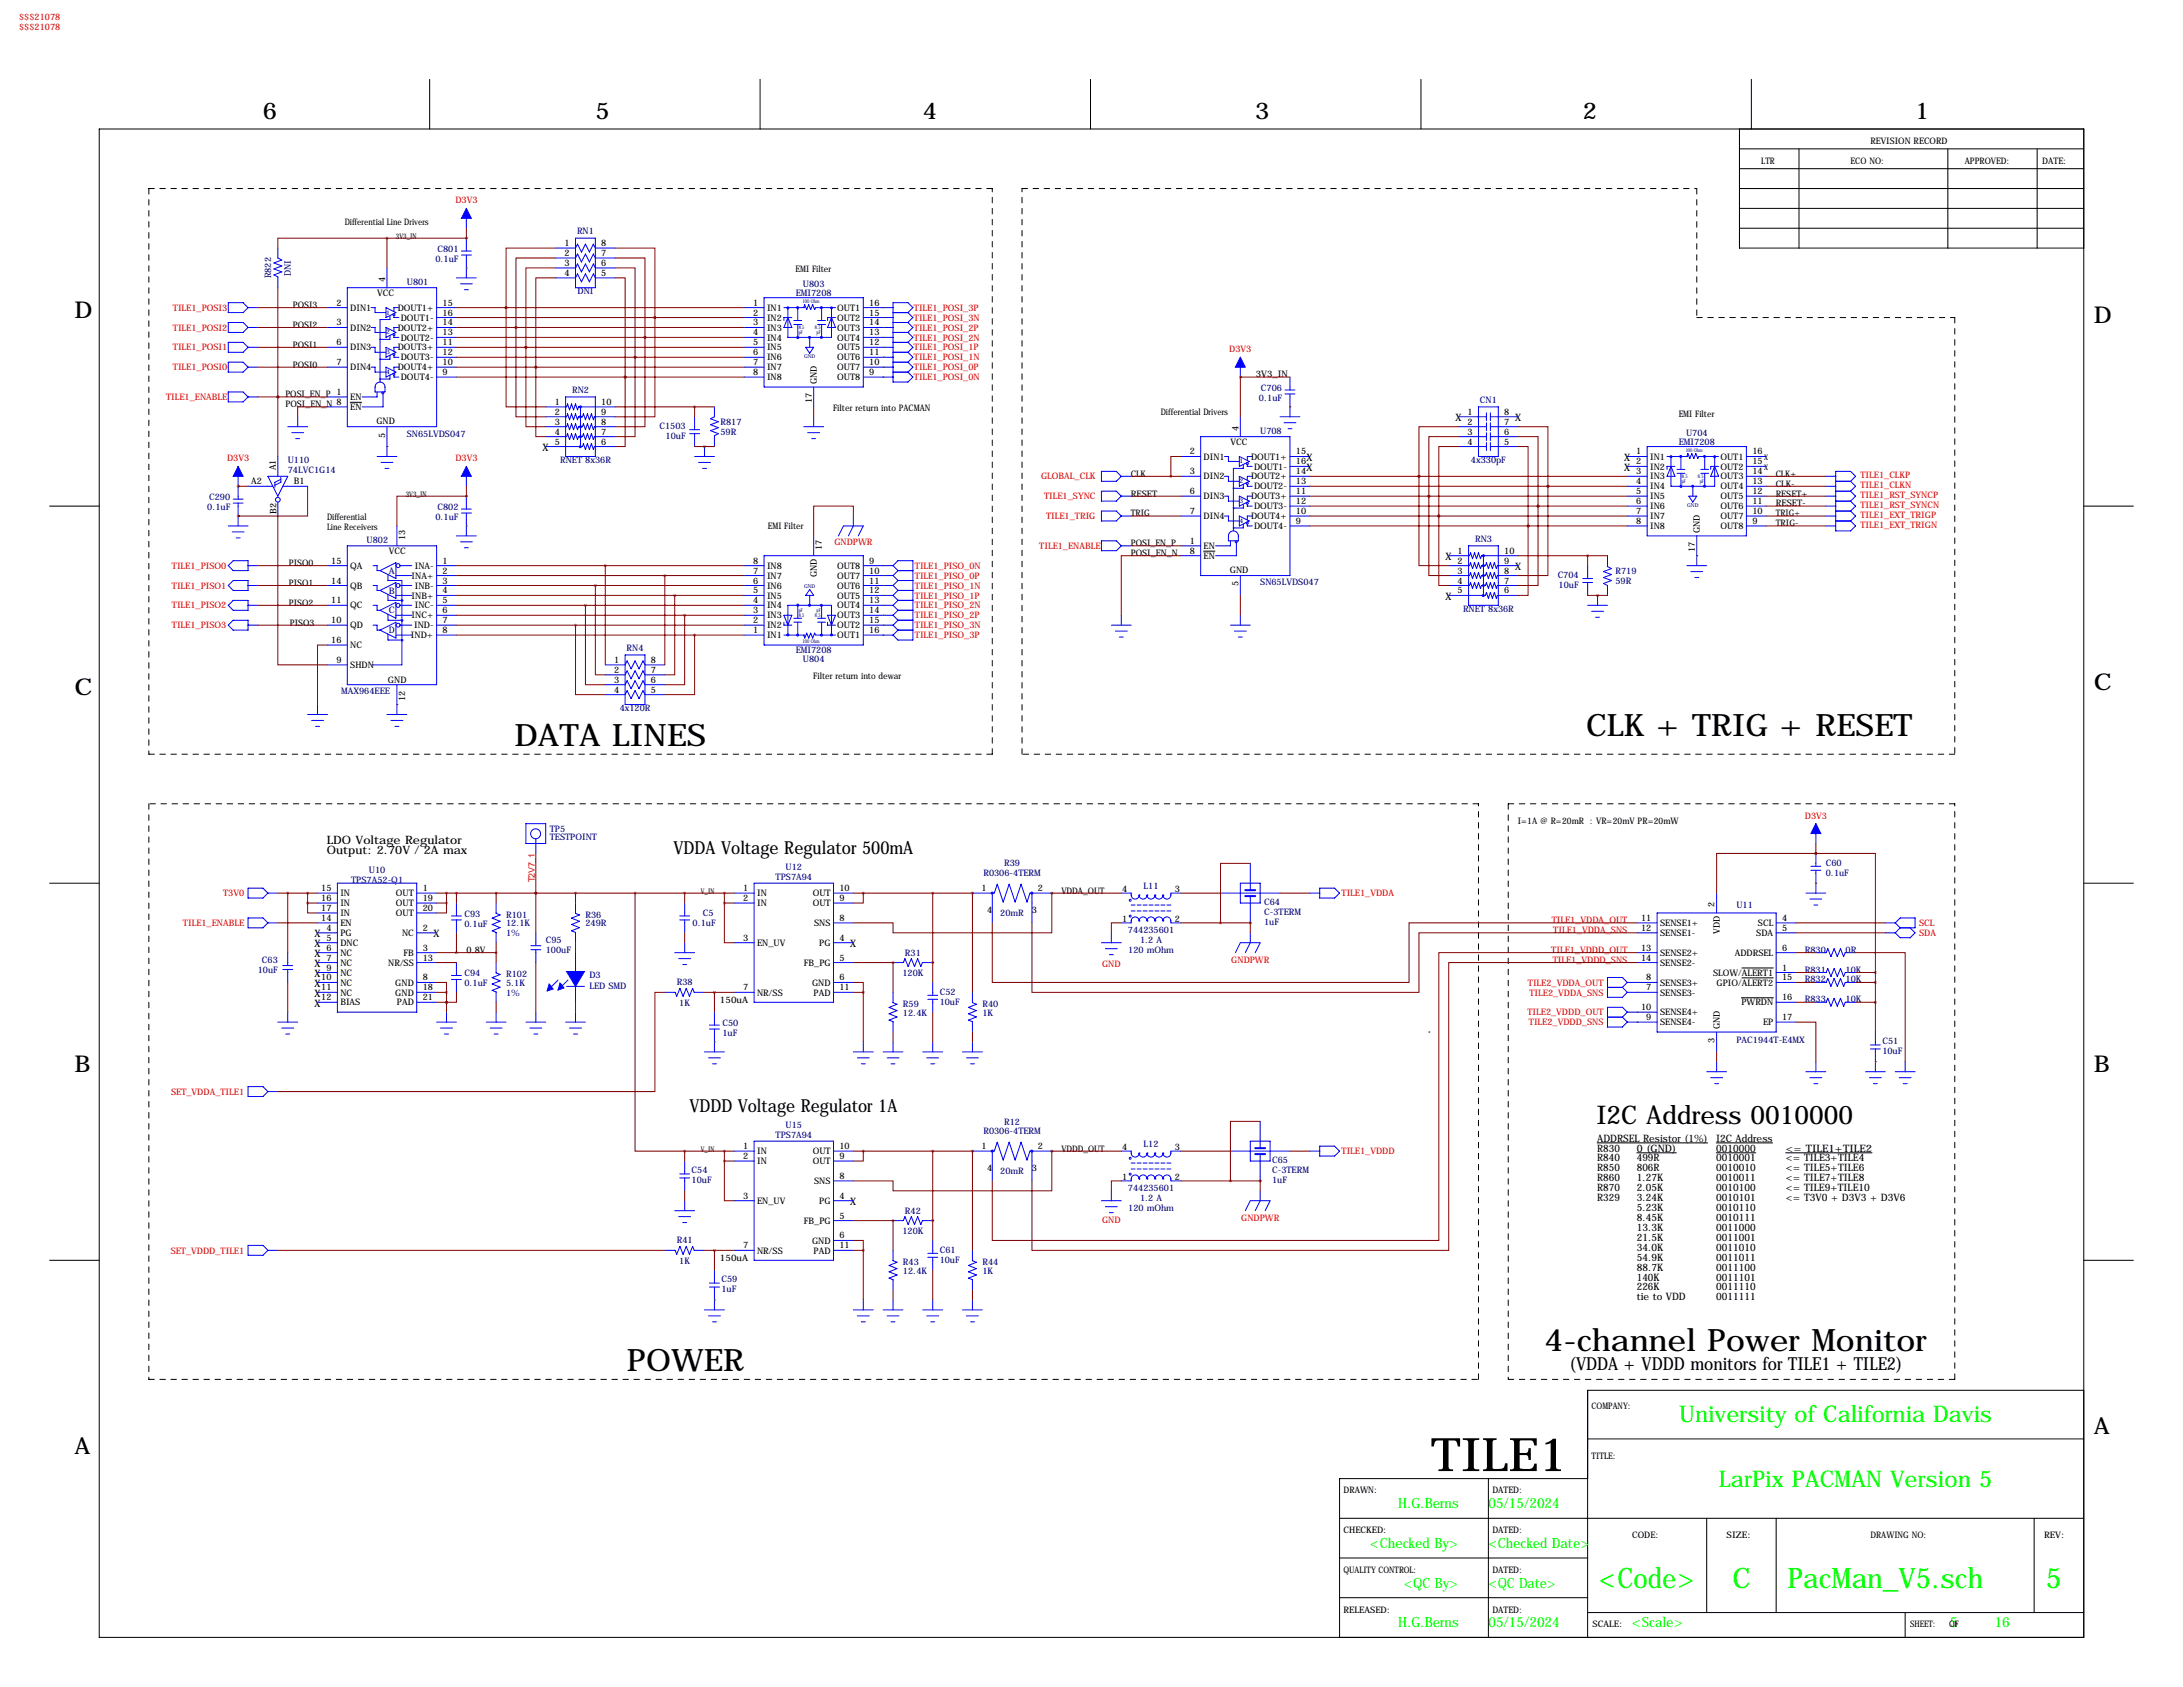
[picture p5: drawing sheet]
<svg xmlns="http://www.w3.org/2000/svg" width="559mm" height="432mm" viewBox="0 0 559 432" stroke-linecap="round" stroke-linejoin="round" font-family="sans-serif">
<defs><g id="words">
<text font-size="11.9" x="366.3" y="376.5">TILE1</text>
<g font-size="7.9">
<text x="131.7" y="190.9">DATA LINES</text>
<text x="406" y="188.4">CLK + TRIG + RESET</text>
<text x="395.4" y="345.8">4-channel Power Monitor</text>
<text x="160.5" y="350.9">POWER</text>
</g>
<g font-size="7.3" fill="#0f0">
<text x="409.3" y="406.4">&lt;Code&gt;</text>
<text x="443.5" y="406.4">C</text>
<text x="457.6" y="406.4">PacMan_V5.sch</text>
<text x="523.7" y="406.4">5</text>
</g>
<text font-size="6.6" x="408.6" y="287.8">I2C Address 0010000</text>
<g font-size="5.9">
<text x="67.3" y="30.5">6</text>
<text x="152.4" y="30.5">5</text>
<text x="236.2" y="30.5">4</text>
<text x="321.3" y="30.5">3</text>
<text x="405.1" y="30.5">2</text>
<text x="490.2" y="30.5">1</text>
<text x="19" y="81.3">D</text>
<text x="535.9" y="82.6">D</text>
<text x="19" y="177.8">C</text>
<text x="535.9" y="176.5">C</text>
<text x="19" y="274.3">B</text>
<text x="535.9" y="274.3">B</text>
<text x="535.9" y="367">A</text>
<text x="19" y="372.1">A</text>
</g>
<g font-size="5.9" fill="#0f0">
<text x="429.9" y="364">University of California Davis</text>
<text x="440" y="380.5">LarPix PACMAN Version 5</text>
</g>
<g font-size="4.6">
<text x="172.4" y="218.6">VDDA Voltage Regulator 500mA</text>
<text x="176.5" y="284.7">VDDD Voltage Regulator 1A</text>
<text x="401.8" y="350.7">(VDDA + VDDD monitors for TILE1 + TILE2)</text>
</g>
<g font-size="3.6" fill="#0f0">
<text x="357.9" y="386.1">H.G.Berns</text>
<text x="381" y="386.1">05/15/2024</text>
<text x="350.8" y="396.2">&lt;Checked By&gt;</text>
<text x="381" y="396.2">&lt;Checked Date&gt;</text>
<text x="359.4" y="406.4">&lt;QC By&gt;</text>
<text x="381" y="406.4">&lt;QC Date&gt;</text>
<text x="357.9" y="416.6">H.G.Berns</text>
<text x="381" y="416.6">05/15/2024</text>
<text x="417.8" y="416.6">&lt;Scale&gt;</text>
<text x="499.1" y="416.6">5</text>
<text x="510.5" y="416.6">16</text>
</g>
<g font-size="3">
<text x="83.7" y="216.1">LDO Voltage Regulator</text>
<text x="83.7" y="218.6">Output: 2.70V / 2A max</text>
</g>
<g font-size="2.6">
<text x="372.6" y="107.8">X</text>
<text x="387.8" y="107.8">X</text>
<text x="138.9" y="115.5">X</text>
<text x="334.5" y="118">X</text>
<text x="415.7" y="118">X</text>
<text x="334.5" y="120.5">X</text>
<text x="415.7" y="120.5">X</text>
<text x="370" y="143.4">X</text>
<text x="387.8" y="145.9">X</text>
<text x="370" y="153.6">X</text>
<text x="80.5" y="239.9">X</text>
<text x="110.9" y="239.9">X</text>
<text x="80.5" y="242.5">X</text>
<text x="80.5" y="245">X</text>
<text x="217.6" y="242.5">X</text>
<text x="80.5" y="250.1">X</text>
<text x="80.5" y="247.5">X</text>
<text x="80.5" y="257.7">X</text>
<text x="80.5" y="252.6">X</text>
<text x="80.5" y="255.2">X</text>
<text x="408.8" y="292.2">ADDRSEL Resistor (1%)</text>
<text x="439.3" y="292.2">I2C Address</text>
<text x="408.8" y="294.7">R830</text>
<text x="408.8" y="297.3">R840</text>
<text x="408.8" y="299.8">R850</text>
<text x="419" y="294.7">0 (GND)</text>
<text x="419" y="297.3">499R</text>
<text x="419" y="299.8">806R</text>
<text x="439.3" y="294.7">0010000</text>
<text x="439.3" y="297.3">0010001</text>
<text x="439.3" y="299.8">0010010</text>
<text x="457.1" y="294.7">&lt;= TILE1+TILE2</text>
<text x="457.1" y="297.3">&lt;= TILE3+TILE4</text>
<text x="457.1" y="299.8">&lt;= TILE5+TILE6</text>
<text x="408.8" y="302.4">R860</text>
<text x="408.8" y="304.9">R870</text>
<text x="419" y="302.4">1.27K</text>
<text x="419" y="304.9">2.05K</text>
<text x="439.3" y="302.4">0010011</text>
<text x="439.3" y="304.9">0010100</text>
<text x="457.1" y="302.4">&lt;= TILE7+TILE8</text>
<text x="457.1" y="304.9">&lt;= TILE9+TILE10</text>
<text x="217.6" y="308.5">X</text>
<text x="408.8" y="307.4">R329</text>
<text x="419" y="307.4">3.24K</text>
<text x="419" y="310">5.23K</text>
<text x="439.3" y="307.4">0010101</text>
<text x="439.3" y="310">0010110</text>
<text x="457.1" y="307.4">&lt;= T3V0 + D3V3 + D3V6</text>
<text x="419" y="312.5">8.45K</text>
<text x="419" y="315.1">13.3K</text>
<text x="419" y="317.6">21.5K</text>
<text x="439.3" y="312.5">0010111</text>
<text x="439.3" y="315.1">0011000</text>
<text x="439.3" y="317.6">0011001</text>
<text x="419" y="320.1">34.0K</text>
<text x="419" y="322.7">54.9K</text>
<text x="439.3" y="320.1">0011010</text>
<text x="439.3" y="322.7">0011011</text>
<text x="419" y="325.2">88.7K</text>
<text x="419" y="327.8">140K</text>
<text x="439.3" y="325.2">0011100</text>
<text x="439.3" y="327.8">0011101</text>
<text x="419" y="330.3">226K</text>
<text x="419" y="332.8">tie to VDD</text>
<text x="439.3" y="330.3">0011110</text>
<text x="439.3" y="332.8">0011111</text>
</g>
<g font-size="2.3" fill="#f00">
<text x="4.9" y="5.1">$$$21078</text>
<text x="4.9" y="7.6">$$$21078</text>
<text x="116.6" y="52.1">D3V3</text>
<text x="44.2" y="79.5">TILE1_POSI3</text>
<text x="233.9" y="79.5">TILE1_POSI_3P</text>
<text x="233.9" y="82.1">TILE1_POSI_3N</text>
<text x="44.2" y="84.6">TILE1_POSI2</text>
<text x="44.2" y="89.7">TILE1_POSI1</text>
<text x="233.9" y="84.6">TILE1_POSI_2P</text>
<text x="233.9" y="87.2">TILE1_POSI_2N</text>
<text x="233.9" y="89.7">TILE1_POSI_1P</text>
<text x="44.2" y="94.8">TILE1_POSI0</text>
<text x="233.9" y="92.2">TILE1_POSI_1N</text>
<text x="233.9" y="94.8">TILE1_POSI_0P</text>
<text x="314.7" y="90.2">D3V3</text>
<text x="233.9" y="97.3">TILE1_POSI_0N</text>
<text x="42.5" y="102.4">TILE1_ENABLE</text>
<text x="58.1" y="118.1">D3V3</text>
<text x="116.6" y="118.1">D3V3</text>
<text x="266.5" y="122.7">GLOBAL_CLK</text>
<text x="476.2" y="122.5">TILE1_CLKP</text>
<text x="476.2" y="125">TILE1_CLKN</text>
<text x="267.3" y="127.8">TILE1_SYNC</text>
<text x="476.2" y="127.6">TILE1_RST_SYNCP</text>
<text x="476.2" y="130.1">TILE1_RST_SYNCN</text>
<text x="267.8" y="132.9">TILE1_TRIG</text>
<text x="476.2" y="132.6">TILE1_EXT_TRIGP</text>
<text x="476.2" y="135.2">TILE1_EXT_TRIGN</text>
<text x="213.6" y="139.4">GNDPWR</text>
<text x="266" y="140.5">TILE1_ENABLE</text>
<text x="44" y="145.6">TILE1_PISO0</text>
<text x="234.2" y="145.6">TILE1_PISO_0N</text>
<text x="234.2" y="148.1">TILE1_PISO_0P</text>
<text x="44" y="155.7">TILE1_PISO2</text>
<text x="44" y="150.7">TILE1_PISO1</text>
<text x="234.2" y="150.7">TILE1_PISO_1N</text>
<text x="234.2" y="153.2">TILE1_PISO_1P</text>
<text x="234.2" y="155.7">TILE1_PISO_2N</text>
<text x="44" y="160.8">TILE1_PISO3</text>
<text x="234.2" y="158.3">TILE1_PISO_2P</text>
<text x="234.2" y="160.8">TILE1_PISO_3N</text>
<text x="234.2" y="163.4">TILE1_PISO_3P</text>
<text x="462" y="209.5">D3V3</text>
<text x="136.9" y="225.8" transform="rotate(-90 136.9 225.8)">T2V7_1</text>
<text x="57.1" y="229.4">T3V0</text>
<text x="343.4" y="229.4">TILE1_VDDA</text>
<text x="46.8" y="237">TILE1_ENABLE</text>
<text x="397.2" y="236.2">TILE1_VDDA_OUT</text>
<text x="397.6" y="238.8">TILE1_VDDA_SNS</text>
<text x="491.2" y="237">SCL</text>
<text x="491.2" y="239.6">SDA</text>
<text x="397.1" y="243.8">TILE1_VDDD_OUT</text>
<text x="282.1" y="247.5">GND</text>
<text x="315.2" y="246.5">GNDPWR</text>
<text x="397.5" y="246.4">TILE1_VDDD_SNS</text>
<text x="391.1" y="252.3">TILE2_VDDA_OUT</text>
<text x="391.5" y="254.8">TILE2_VDDA_SNS</text>
<text x="391" y="259.9">TILE2_VDDD_OUT</text>
<text x="391.4" y="262.4">TILE2_VDDD_SNS</text>
<text x="43.8" y="280.2">SET_VDDA_TILE1</text>
<text x="343.4" y="295.4">TILE1_VDDD</text>
<text x="282.1" y="313">GND</text>
<text x="317.7" y="312.5">GNDPWR</text>
<text x="43.7" y="320.8">SET_VDDD_TILE1</text>
</g>
<g font-size="2.3">
<text x="450.8" y="41.9">LTR</text>
<text x="473.7" y="41.9">ECO NO:</text>
<text x="478.8" y="36.8">REVISION RECORD</text>
<text x="502.9" y="41.9">APPROVED:</text>
<text x="522.7" y="41.9">DATE:</text>
<text x="88.2" y="57.7">Differential Line Drivers</text>
<text x="144.5" y="63">1</text>
<text x="144.5" y="65.5">2</text>
<text x="153.9" y="65.5">7</text>
<text x="153.9" y="63">8</text>
<text x="144.5" y="68.1">3</text>
<text x="144.5" y="70.6">4</text>
<text x="153.9" y="70.6">5</text>
<text x="153.9" y="68.1">6</text>
<text x="203.7" y="69.6">EMI Filter</text>
<text x="96.5" y="75.7">VCC</text>
<text x="98.6" y="72.1" transform="rotate(-90 98.6 72.1)">4</text>
<text x="75" y="78.8">POSI3</text>
<text x="75" y="83.9">POSI2</text>
<text x="86.1" y="78.2">2</text>
<text x="86.1" y="83.3">3</text>
<text x="89.7" y="79.5">DIN1</text>
<text x="101.8" y="79.5">DOUT1+</text>
<text x="102.6" y="82.1">DOUT1-</text>
<text x="113.3" y="80.8">16</text>
<text x="113.3" y="78.2">15</text>
<text x="113.3" y="83.3">14</text>
<text x="192.8" y="78.2">1</text>
<text x="192.8" y="80.8">2</text>
<text x="192.8" y="83.3">3</text>
<text x="196.3" y="79.5">IN1</text>
<text x="196.3" y="82.1">IN2</text>
<text x="214.3" y="79.5">OUT1</text>
<text x="214.3" y="82.1">OUT2</text>
<text x="222.5" y="78.2">16</text>
<text x="222.5" y="80.8">15</text>
<text x="222.5" y="83.3">14</text>
<text x="75" y="89">POSI1</text>
<text x="86.1" y="88.4">6</text>
<text x="89.7" y="84.6">DIN2</text>
<text x="89.7" y="89.7">DIN3</text>
<text x="101.8" y="84.6">DOUT2+</text>
<text x="101.8" y="89.7">DOUT3+</text>
<text x="102.6" y="87.2">DOUT2-</text>
<text x="113.3" y="85.9">13</text>
<text x="113.3" y="88.4">11</text>
<text x="192.8" y="85.9">4</text>
<text x="192.8" y="88.4">5</text>
<text x="196.3" y="84.6">IN3</text>
<text x="196.3" y="87.2">IN4</text>
<text x="196.3" y="89.7">IN5</text>
<text x="214.3" y="84.6">OUT3</text>
<text x="214.3" y="87.2">OUT4</text>
<text x="214.3" y="89.7">OUT5</text>
<text x="222.5" y="85.9">13</text>
<text x="222.5" y="88.4">12</text>
<text x="75" y="94.1">POSI0</text>
<text x="86.1" y="93.5">7</text>
<text x="89.7" y="94.8">DIN4</text>
<text x="101.8" y="94.8">DOUT4+</text>
<text x="102.6" y="92.2">DOUT3-</text>
<text x="113.3" y="90.9">12</text>
<text x="113.3" y="93.5">10</text>
<text x="192.8" y="90.9">6</text>
<text x="192.8" y="93.5">7</text>
<text x="196.3" y="92.2">IN6</text>
<text x="196.3" y="94.8">IN7</text>
<text x="214.3" y="92.2">OUT6</text>
<text x="214.3" y="94.8">OUT7</text>
<text x="222.5" y="90.9">11</text>
<text x="222.5" y="93.5">10</text>
<text x="73.1" y="101.7">POSI_EN_P 1</text>
<text x="102.6" y="97.3">DOUT4-</text>
<text x="113.3" y="96">9</text>
<text x="192.8" y="96">8</text>
<text x="196.3" y="97.3">IN8</text>
<text x="209.1" y="98.3" transform="rotate(-90 209.1 98.3)">GND</text>
<text x="214.3" y="97.3">OUT8</text>
<text x="222.5" y="96">9</text>
<text x="321.5" y="96.6">3V3_IN</text>
<text x="73.1" y="104.2">POSI_EN_N 8</text>
<text x="89.7" y="102.4">EN</text>
<text x="89.7" y="104.9">EN</text>
<text x="142" y="103.6">1</text>
<text x="142" y="106.2">2</text>
<text x="153.9" y="106.2">9</text>
<text x="153.9" y="103.6">10</text>
<text x="207.8" y="103.2" transform="rotate(-90 207.8 103.2)">17</text>
<text x="213.3" y="105.2">Filter return into PACMAN</text>
<text x="297.1" y="106.2">Differential Drivers</text>
<text x="375.7" y="106.2">1</text>
<text x="385.1" y="106.2">8</text>
<text x="429.7" y="106.7">EMI Filter</text>
<text x="96.4" y="108.5">GND</text>
<text x="98.6" y="112" transform="rotate(-90 98.6 112)">5</text>
<text x="142" y="108.7">3</text>
<text x="142" y="111.3">4</text>
<text x="142" y="113.8">5</text>
<text x="153.9" y="113.8">6</text>
<text x="153.9" y="111.3">7</text>
<text x="153.9" y="108.7">8</text>
<text x="315" y="113.8">VCC</text>
<text x="317" y="110.2" transform="rotate(-90 317 110.2)">4</text>
<text x="375.7" y="108.7">2</text>
<text x="375.7" y="111.3">3</text>
<text x="375.7" y="113.8">4</text>
<text x="385.1" y="113.8">5</text>
<text x="385.1" y="111.3">6</text>
<text x="385.1" y="108.7">7</text>
<text x="304.5" y="116.3">2</text>
<text x="308.1" y="117.6">DIN1</text>
<text x="320.2" y="117.6">DOUT1+</text>
<text x="331.7" y="118.9">16</text>
<text x="331.7" y="116.3">15</text>
<text x="418.8" y="116.3">1</text>
<text x="418.8" y="118.9">2</text>
<text x="422.4" y="117.6">IN1</text>
<text x="440.4" y="117.6">OUT1</text>
<text x="448.6" y="116.3">16</text>
<text x="448.6" y="118.9">15</text>
<text x="64.3" y="124">A2</text>
<text x="70.6" y="120.4" transform="rotate(-90 70.6 120.4)">A1</text>
<text x="75.2" y="124">B1</text>
<text x="289.5" y="122">CLK</text>
<text x="304.5" y="121.4">3</text>
<text x="308.1" y="122.7">DIN2</text>
<text x="320.2" y="122.7">DOUT2+</text>
<text x="321" y="120.2">DOUT1-</text>
<text x="321" y="125.3">DOUT2-</text>
<text x="331.7" y="121.4">14</text>
<text x="331.7" y="124">13</text>
<text x="418.8" y="121.4">3</text>
<text x="418.8" y="124">4</text>
<text x="422.4" y="120.2">IN2</text>
<text x="422.4" y="122.7">IN3</text>
<text x="422.4" y="125.3">IN4</text>
<text x="440.4" y="120.2">OUT2</text>
<text x="440.4" y="122.7">OUT3</text>
<text x="440.4" y="125.3">OUT4</text>
<text x="448.6" y="121.4">14</text>
<text x="448.6" y="124">13</text>
<text x="454.6" y="122">CLK+</text>
<text x="454.6" y="124.6">CLK-</text>
<text x="70.8" y="131.5" transform="rotate(-90 70.8 131.5)">B2</text>
<text x="289.5" y="127.1">RESET</text>
<text x="304.5" y="126.5">6</text>
<text x="304.5" y="131.6">7</text>
<text x="308.1" y="127.8">DIN3</text>
<text x="320.2" y="127.8">DOUT3+</text>
<text x="321" y="130.3">DOUT3-</text>
<text x="331.7" y="129">12</text>
<text x="331.7" y="126.5">11</text>
<text x="331.7" y="131.6">10</text>
<text x="418.8" y="126.5">5</text>
<text x="418.8" y="129">6</text>
<text x="418.8" y="131.6">7</text>
<text x="422.4" y="127.8">IN5</text>
<text x="422.4" y="130.3">IN6</text>
<text x="440.4" y="127.8">OUT5</text>
<text x="440.4" y="130.3">OUT6</text>
<text x="448.6" y="126.5">12</text>
<text x="448.6" y="129">11</text>
<text x="448.6" y="131.6">10</text>
<text x="454.6" y="127.1">RESET+</text>
<text x="454.6" y="129.6">RESET-</text>
<text x="83.7" y="133.1">Differential</text>
<text x="83.7" y="135.7">Line Receivers</text>
<text x="196.5" y="135.4">EMI Filter</text>
<text x="289.5" y="132.2">TRIG</text>
<text x="308.1" y="132.9">DIN4</text>
<text x="320.2" y="132.9">DOUT4+</text>
<text x="321" y="135.4">DOUT4-</text>
<text x="331.7" y="134.1">9</text>
<text x="418.8" y="134.1">8</text>
<text x="422.4" y="132.9">IN7</text>
<text x="422.4" y="135.4">IN8</text>
<text x="435.1" y="136.4" transform="rotate(-90 435.1 136.4)">GND</text>
<text x="440.4" y="132.9">OUT7</text>
<text x="440.4" y="135.4">OUT8</text>
<text x="448.6" y="134.1">9</text>
<text x="454.6" y="132.2">TRIG+</text>
<text x="454.6" y="134.7">TRIG-</text>
<text x="99.6" y="141.8">VCC</text>
<text x="103.7" y="138.2" transform="rotate(-90 103.7 138.2)">13</text>
<text x="210.4" y="140.7" transform="rotate(-90 210.4 140.7)">17</text>
<text x="289.5" y="139.8">POSI_EN_P</text>
<text x="289.5" y="142.3">POSI_EN_N</text>
<text x="304.5" y="139.2">1</text>
<text x="304.5" y="141.7">8</text>
<text x="308.1" y="140.5">EN</text>
<text x="308.1" y="143">EN</text>
<text x="373.1" y="141.7">1</text>
<text x="385.1" y="141.7">10</text>
<text x="433.8" y="141.3" transform="rotate(-90 433.8 141.3)">17</text>
<text x="74" y="144.9">PISO0</text>
<text x="74" y="150">PISO1</text>
<text x="84.8" y="144.3">15</text>
<text x="84.8" y="149.4">14</text>
<text x="89.7" y="145.6">QA</text>
<text x="105.4" y="148.1">INA+</text>
<text x="106.2" y="145.6">INA-</text>
<text x="113.3" y="144.3">1</text>
<text x="113.3" y="146.8">2</text>
<text x="113.3" y="149.4">3</text>
<text x="192.8" y="149.4">6</text>
<text x="192.8" y="146.8">7</text>
<text x="192.8" y="144.3">8</text>
<text x="196.3" y="148.1">IN7</text>
<text x="196.3" y="145.6">IN8</text>
<text x="209.1" y="147.7" transform="rotate(-90 209.1 147.7)">GND</text>
<text x="214.3" y="148.1">OUT7</text>
<text x="214.3" y="145.6">OUT8</text>
<text x="222.5" y="149.4">11</text>
<text x="222.5" y="146.8">10</text>
<text x="222.5" y="144.3">9</text>
<text x="314.8" y="146.6">GND</text>
<text x="373.1" y="144.3">2</text>
<text x="373.1" y="146.8">3</text>
<text x="373.1" y="149.4">4</text>
<text x="385.1" y="149.4">7</text>
<text x="385.1" y="146.8">8</text>
<text x="385.1" y="144.3">9</text>
<text x="74" y="155">PISO2</text>
<text x="84.8" y="154.4">11</text>
<text x="89.7" y="150.7">QB</text>
<text x="89.7" y="155.7">QC</text>
<text x="105.4" y="153.2">INB+</text>
<text x="106.2" y="150.7">INB-</text>
<text x="106.2" y="155.7">INC-</text>
<text x="113.3" y="151.9">4</text>
<text x="113.3" y="154.4">5</text>
<text x="192.8" y="154.4">4</text>
<text x="192.8" y="151.9">5</text>
<text x="196.3" y="155.7">IN4</text>
<text x="196.3" y="153.2">IN5</text>
<text x="196.3" y="150.7">IN6</text>
<text x="214.3" y="155.7">OUT4</text>
<text x="214.3" y="153.2">OUT5</text>
<text x="214.3" y="150.7">OUT6</text>
<text x="222.5" y="154.4">13</text>
<text x="222.5" y="151.9">12</text>
<text x="317" y="150.1" transform="rotate(-90 317 150.1)">5</text>
<text x="373.1" y="151.9">5</text>
<text x="385.1" y="151.9">6</text>
<text x="74.2" y="160.1">PISO3</text>
<text x="84.8" y="159.5">10</text>
<text x="89.7" y="160.8">QD</text>
<text x="105.4" y="158.3">INC+</text>
<text x="106" y="160.8">IND-</text>
<text x="113.3" y="157">6</text>
<text x="113.3" y="159.5">7</text>
<text x="192.8" y="159.5">2</text>
<text x="192.8" y="157">3</text>
<text x="196.3" y="160.8">IN2</text>
<text x="196.3" y="158.3">IN3</text>
<text x="214.3" y="160.8">OUT2</text>
<text x="214.3" y="158.3">OUT3</text>
<text x="222.5" y="159.5">15</text>
<text x="222.5" y="157">14</text>
<text x="84.8" y="164.6">16</text>
<text x="89.7" y="165.9">NC</text>
<text x="105.2" y="163.4">IND+</text>
<text x="113.3" y="162.1">8</text>
<text x="192.8" y="162.1">1</text>
<text x="196.3" y="163.4">IN1</text>
<text x="214.3" y="163.4">OUT1</text>
<text x="222.5" y="162.1">16</text>
<text x="86.1" y="169.7">9</text>
<text x="89.7" y="171">SHDN</text>
<text x="157.2" y="169.7">1</text>
<text x="157.2" y="172.2">2</text>
<text x="166.6" y="172.2">7</text>
<text x="166.6" y="169.7">8</text>
<text x="208.2" y="173.8">Filter return into dewar</text>
<text x="99.3" y="174.8">GND</text>
<text x="103.7" y="179.4" transform="rotate(-90 103.7 179.4)">12</text>
<text x="157.2" y="174.8">3</text>
<text x="157.2" y="177.3">4</text>
<text x="166.6" y="177.3">5</text>
<text x="166.6" y="174.8">6</text>
<text x="388.5" y="210.9">I=1A @ R=20mR : VR=20mV PR=20mW</text>
<text x="82.2" y="228.1">15</text>
<text x="82.2" y="230.6">16</text>
<text x="82.2" y="233.2">17</text>
<text x="87.1" y="229.4">IN</text>
<text x="87.1" y="231.9">IN</text>
<text x="101.3" y="229.4">OUT</text>
<text x="101.3" y="231.9">OUT</text>
<text x="108.2" y="228.1">1</text>
<text x="108.2" y="230.6">19</text>
<text x="108.2" y="233.2">20</text>
<text x="190.2" y="228.1">1</text>
<text x="190.2" y="230.6">2</text>
<text x="193.8" y="229.4">IN</text>
<text x="193.8" y="231.9">IN</text>
<text x="208" y="231.9">OUT</text>
<text x="208" y="229.4">OUT</text>
<text x="214.9" y="230.6">9</text>
<text x="214.9" y="228.1">10</text>
<text x="251.2" y="228.1">1</text>
<text x="252.7" y="233.7">4</text>
<text x="264.2" y="233.7">3</text>
<text x="265.7" y="228.1">2</text>
<text x="271.7" y="228.7">VDDA_OUT</text>
<text x="287.3" y="228.3">4</text>
<text x="300.7" y="228.3">3</text>
<text x="438.9" y="232.2" transform="rotate(-90 438.9 232.2)">2</text>
<text x="82.2" y="235.7">14</text>
<text x="83.6" y="238.3">4</text>
<text x="87.1" y="239.6">PG</text>
<text x="87.1" y="237">EN</text>
<text x="87.1" y="234.5">IN</text>
<text x="101.3" y="234.5">OUT</text>
<text x="102.9" y="239.6">NC</text>
<text x="108.2" y="238.3">2</text>
<text x="208.4" y="237">SNS</text>
<text x="214.9" y="235.7">8</text>
<text x="287.3" y="236">1</text>
<text x="300.7" y="236">2</text>
<text x="420.1" y="235.7">11</text>
<text x="420.1" y="238.3">12</text>
<text x="424.9" y="237">SENSE1+</text>
<text x="424.9" y="239.6">SENSE1-</text>
<text x="440.2" y="239" transform="rotate(-90 440.2 239)">VDD</text>
<text x="449.6" y="239.6">SDA</text>
<text x="450" y="237">SCL</text>
<text x="456.2" y="235.7">4</text>
<text x="456.2" y="238.3">5</text>
<text x="83.6" y="240.8">5</text>
<text x="83.6" y="243.3">6</text>
<text x="83.6" y="245.9">7</text>
<text x="87.1" y="242.1">DNC</text>
<text x="87.1" y="244.6">NC</text>
<text x="103.3" y="244.6">FB</text>
<text x="108.2" y="243.3">3</text>
<text x="108.2" y="245.9">13</text>
<text x="119.4" y="243.9">0.8V</text>
<text x="190.2" y="240.8">3</text>
<text x="193.8" y="242.1">EN_UV</text>
<text x="209.7" y="242.1">PG</text>
<text x="214.9" y="240.8">4</text>
<text x="214.9" y="245.9">5</text>
<text x="420.1" y="243.3">13</text>
<text x="420.1" y="245.9">14</text>
<text x="424.9" y="244.6">SENSE2+</text>
<text x="444" y="244.6">ADDRSEL</text>
<text x="456.2" y="243.3">6</text>
<text x="82.2" y="251">10</text>
<text x="83.6" y="248.4">9</text>
<text x="87.1" y="247.2">NC</text>
<text x="87.1" y="249.7">NC</text>
<text x="99.4" y="247.2">NR/SS</text>
<text x="108.2" y="251">8</text>
<text x="205.8" y="247.2">FB_PG</text>
<text x="214.9" y="251">6</text>
<text x="421.4" y="251">8</text>
<text x="424.9" y="247.2">SENSE2-</text>
<text x="438.5" y="249.7">SLOW/ALERT1</text>
<text x="456.2" y="248.4">1</text>
<text x="456.2" y="251">15</text>
<text x="82.2" y="253.5">11</text>
<text x="82.2" y="256">12</text>
<text x="87.1" y="252.3">NC</text>
<text x="87.1" y="254.8">NC</text>
<text x="87.1" y="257.3">BIAS</text>
<text x="101.2" y="252.3">GND</text>
<text x="101.2" y="254.8">GND</text>
<text x="101.6" y="257.3">PAD</text>
<text x="108.2" y="253.5">18</text>
<text x="108.2" y="256">21</text>
<text x="184.3" y="256.6">150uA</text>
<text x="190.2" y="253.5">7</text>
<text x="193.8" y="254.8">NR/SS</text>
<text x="207.9" y="252.3">GND</text>
<text x="208.3" y="254.8">PAD</text>
<text x="214.9" y="253.5">11</text>
<text x="421.4" y="253.5">7</text>
<text x="424.9" y="254.8">SENSE3-</text>
<text x="424.9" y="252.3">SENSE3+</text>
<text x="439.4" y="252.3">GPIO/ALERT2</text>
<text x="445.8" y="257.3">PWRDN</text>
<text x="456.2" y="256">16</text>
<text x="420.1" y="258.6">10</text>
<text x="421.4" y="261.1">9</text>
<text x="424.9" y="262.4">SENSE4-</text>
<text x="424.9" y="259.9">SENSE4+</text>
<text x="440.2" y="263.4" transform="rotate(-90 440.2 263.4)">GND</text>
<text x="451.3" y="262.4">EP</text>
<text x="456.2" y="261.1">17</text>
<text x="438.9" y="267" transform="rotate(-90 438.9 267)">3</text>
<text x="190.2" y="294.1">1</text>
<text x="190.2" y="296.7">2</text>
<text x="193.8" y="295.4">IN</text>
<text x="193.8" y="298">IN</text>
<text x="208" y="298">OUT</text>
<text x="208" y="295.4">OUT</text>
<text x="214.9" y="296.7">9</text>
<text x="214.9" y="294.1">10</text>
<text x="251.2" y="294.1">1</text>
<text x="252.7" y="299.7">4</text>
<text x="264.2" y="299.7">3</text>
<text x="265.7" y="294.1">2</text>
<text x="271.7" y="294.7">VDDD_OUT</text>
<text x="287.3" y="294.4">4</text>
<text x="300.7" y="294.4">3</text>
<text x="208.4" y="303.1">SNS</text>
<text x="214.9" y="301.8">8</text>
<text x="287.3" y="302">1</text>
<text x="300.7" y="302">2</text>
<text x="190.2" y="306.8">3</text>
<text x="193.8" y="308.1">EN_UV</text>
<text x="209.7" y="308.1">PG</text>
<text x="214.9" y="306.8">4</text>
<text x="214.9" y="311.9">5</text>
<text x="205.8" y="313.2">FB_PG</text>
<text x="214.9" y="317">6</text>
<text x="184.3" y="322.7">150uA</text>
<text x="190.2" y="319.5">7</text>
<text x="193.8" y="320.8">NR/SS</text>
<text x="207.9" y="318.3">GND</text>
<text x="208.3" y="320.8">PAD</text>
<text x="214.9" y="319.5">11</text>
<text x="407.4" y="360.7">COMPANY:</text>
<text x="407.4" y="373.4">TITLE:</text>
<text x="343.9" y="382.3">DRAWN:</text>
<text x="382" y="382.3">DATED:</text>
<text x="343.9" y="392.4">CHECKED:</text>
<text x="382" y="392.4">DATED:</text>
<text x="417.8" y="393.7">CODE:</text>
<text x="442" y="393.7">SIZE:</text>
<text x="478.8" y="393.7">DRAWING NO:</text>
<text x="523.2" y="393.7">REV:</text>
<text x="343.9" y="402.6">QUALITY CONTROL:</text>
<text x="382" y="402.6">DATED:</text>
<text x="343.9" y="412.7">RELEASED:</text>
<text x="382" y="412.7">DATED:</text>
<text x="407.7" y="416.6">SCALE:</text>
<text x="488.9" y="416.6">SHEET:</text>
<text x="499" y="416.6">OF</text>
</g>
<g font-size="2.3" fill="#000080">
<text x="147.7" y="59.9">RN1</text>
<text x="112" y="64.5">C801</text>
<text x="69.4" y="71.3" transform="rotate(-90 69.4 71.3)">R822</text>
<text x="74.5" y="70.6" transform="rotate(-90 74.5 70.6)">DNI</text>
<text x="111.5" y="67.1">0.1uF</text>
<text x="104.1" y="72.9">U801</text>
<text x="147.8" y="75.3">DNI</text>
<text x="203.7" y="75.7">EMI7208</text>
<text x="205.5" y="73.4">U803</text>
<text x="146.4" y="100.6">RN2</text>
<text x="322.8" y="100.1">C706</text>
<text x="322.3" y="102.6">0.1uF</text>
<text x="378.8" y="103.1">CN1</text>
<text x="104.1" y="111.8">SN65LVDS047</text>
<text x="168.8" y="109.8">C1503</text>
<text x="170.4" y="112.4">10uF</text>
<text x="184.4" y="108.8">R817</text>
<text x="184.4" y="111.3">59R</text>
<text x="322.6" y="111">U708</text>
<text x="429.7" y="113.8">EMI7208</text>
<text x="431.6" y="111.5">U704</text>
<text x="73.7" y="118.5">U110</text>
<text x="143.4" y="118.5">RNET 8x36R</text>
<text x="376.5" y="118.5">4x330pF</text>
<text x="73.7" y="121">74LVC1G14</text>
<text x="53" y="130.6">0.1uF</text>
<text x="53.5" y="128">C290</text>
<text x="112" y="130.6">C802</text>
<text x="111.5" y="133.1">0.1uF</text>
<text x="93.8" y="138.9">U802</text>
<text x="377.6" y="138.7">RN3</text>
<text x="99.6" y="146.9">A</text>
<text x="322.6" y="149.9">SN65LVDS047</text>
<text x="398.7" y="147.9">C704</text>
<text x="413.5" y="146.8">R719</text>
<text x="413.5" y="149.4">59R</text>
<text x="99.6" y="151.9">B</text>
<text x="399" y="150.5">10uF</text>
<text x="99.6" y="157">C</text>
<text x="374.5" y="156.6">RNET 8x36R</text>
<text x="99.6" y="162.1">D</text>
<text x="160.4" y="166.6">RN4</text>
<text x="203.7" y="167.2">EMI7208</text>
<text x="205.5" y="169.5">U804</text>
<text x="87.3" y="177.6">MAX964EEE</text>
<text x="158.6" y="182">4x120R</text>
<text x="140.7" y="212.9">TP5</text>
<text x="140.7" y="215">TESTPOINT</text>
<text x="257" y="221.8">R39</text>
<text x="467.4" y="221.8">C60</text>
<text x="89.9" y="226.1">TPS7A52-Q1</text>
<text x="94.4" y="223.5">U10</text>
<text x="198.5" y="225.1">TPS7A94</text>
<text x="201.1" y="222.6">U12</text>
<text x="251.7" y="224.3">R0306-4TERM</text>
<text x="292.7" y="227.6">L11</text>
<text x="467.4" y="224.3">0.1uF</text>
<text x="323.6" y="231.6">C64</text>
<text x="444.5" y="232.4">U11</text>
<text x="118.9" y="234.7">C93</text>
<text x="118.9" y="237.2">0.1uF</text>
<text x="129.5" y="234.9">R101</text>
<text x="129.5" y="237.1">12.1K</text>
<text x="129.5" y="239.6">1%</text>
<text x="149.9" y="234.9">R36</text>
<text x="149.9" y="237.1">249R</text>
<text x="177.3" y="237">0.1uF</text>
<text x="179.9" y="234.4">C5</text>
<text x="256.1" y="234.5">20mR</text>
<text x="288.7" y="238.8">744235601</text>
<text x="323.6" y="234.2">C-3TERM</text>
<text x="323.6" y="236.7">1uF</text>
<text x="139.7" y="241.3">C95</text>
<text x="139.7" y="243.8">100uF</text>
<text x="231.6" y="244.6">R31</text>
<text x="288.8" y="243.9">120 mOhm</text>
<text x="291.8" y="241.4">1.2 A</text>
<text x="462" y="243.8">R830</text>
<text x="472.4" y="243.8">0R</text>
<text x="66" y="248.9">10uF</text>
<text x="67.1" y="246.4">C63</text>
<text x="118.9" y="249.9">C94</text>
<text x="129.5" y="250.2">R102</text>
<text x="150.9" y="250.4">D3</text>
<text x="231" y="249.8">120K</text>
<text x="462" y="248.9">R831</text>
<text x="462" y="251.5">R832</text>
<text x="472.4" y="248.9">10K</text>
<text x="472.4" y="251.5">10K</text>
<text x="118.9" y="252.5">0.1uF</text>
<text x="129.5" y="252.3">5.1K</text>
<text x="129.5" y="254.9">1%</text>
<text x="150.9" y="253.1">LED SMD</text>
<text x="173.2" y="252.2">R38</text>
<text x="173.9" y="257.4">1K</text>
<text x="231.1" y="257.8">R59</text>
<text x="240.5" y="254.6">C52</text>
<text x="240.5" y="257.1">10uF</text>
<text x="251.5" y="257.8">R40</text>
<text x="462" y="256.5">R833</text>
<text x="472.4" y="256.5">10K</text>
<text x="184.9" y="262.6">C50</text>
<text x="231.1" y="259.9">12.4K</text>
<text x="251.5" y="259.9">1K</text>
<text x="184.9" y="265.2">1uF</text>
<text x="444.5" y="267">PAC1944T-E4MX</text>
<text x="481.8" y="267.3">C51</text>
<text x="481.8" y="269.8">10uF</text>
<text x="257" y="287.8">R12</text>
<text x="198.5" y="291.2">TPS7A94</text>
<text x="201.1" y="288.6">U15</text>
<text x="251.7" y="290.4">R0306-4TERM</text>
<text x="292.7" y="293.6">L12</text>
<text x="325.6" y="297.7">C65</text>
<text x="177" y="300.3">C54</text>
<text x="177" y="302.9">10uF</text>
<text x="256.1" y="300.5">20mR</text>
<text x="288.7" y="304.9">744235601</text>
<text x="325.6" y="300.2">C-3TERM</text>
<text x="325.6" y="302.8">1uF</text>
<text x="231.6" y="310.6">R42</text>
<text x="288.8" y="310">120 mOhm</text>
<text x="291.8" y="307.4">1.2 A</text>
<text x="231" y="315.8">120K</text>
<text x="173.2" y="318.3">R41</text>
<text x="173.9" y="323.4">1K</text>
<text x="231.1" y="323.8">R43</text>
<text x="240.5" y="320.6">C61</text>
<text x="240.5" y="323.2">10uF</text>
<text x="251.5" y="323.8">R44</text>
<text x="184.7" y="328.3">C59</text>
<text x="231.1" y="326">12.4K</text>
<text x="251.5" y="326">1K</text>
<text x="184.7" y="330.8">1uF</text>
</g>
<g font-size="2">
<text x="101.3" y="61.1">3V3_IN</text>
<text x="451.6" y="117.8">X</text>
<text x="451.6" y="120.3">X</text>
<text x="103.9" y="127.1">3V3_IN</text>
<text x="179.4" y="228.7">V_IN</text>
<text x="179.4" y="294.7">V_IN</text>
</g>
<g font-size="1.6" fill="#000080">
<text x="98.9" y="80.5">1</text>
<text x="98.9" y="85.6">2</text>
<text x="98.9" y="95.8">4</text>
<text x="98.9" y="90.7">3</text>
<text x="317.3" y="118.6">1</text>
<text x="317.3" y="123.7">2</text>
<text x="317.3" y="128.8">3</text>
<text x="317.3" y="133.9">4</text>
</g>
<g font-size="1.3" fill="#000080">
<text x="205.4" y="77.6">100 Ohm</text>
<text x="204.5" y="84.2">8.5</text>
<text x="204.5" y="85.5">pF</text>
<text x="208.6" y="84.2">8.5</text>
<text x="209" y="85.5">pF</text>
<text x="205.8" y="91.6">GND</text>
<text x="431.5" y="115.7">100 Ohm</text>
<text x="430.5" y="122.3">8.5</text>
<text x="430.5" y="123.6">pF</text>
<text x="434.6" y="122.3">8.5</text>
<text x="435.1" y="123.6">pF</text>
<text x="431.9" y="129.7">GND</text>
<text x="205.8" y="150.6">GND</text>
<text x="204.5" y="158">8.5</text>
<text x="204.5" y="156.7">pF</text>
<text x="208.6" y="158">8.5</text>
<text x="209" y="156.7">pF</text>
<text x="205.4" y="164.6">100 Ohm</text>
</g>
</g></defs>
<g fill="none" stroke="#000" stroke-width=".26">
<path d="M25.4 33h508v386.1h-508zM110 20.3v12.7M194.6 20.3v12.7M279.1 20.3v12.7M363.7 20.3v12.7M445.3 38.1h88.1M445.3 33v30.5h88.1M448.3 20.3v12.7M460.5 38.1v25.4M498.6 38.1v25.4M521.5 38.1v25.4M445.3 48.3h88.1"/>
<path d="M445.3 43.2h88.1M445.3 53.3h88.1M445.3 58.4h88.1M89.7 103h2.9M12.7 129.5h12.7M533.4 129.5h12.7M308.1 141.1h2.9M12.7 226.1h12.7M533.4 226.1h12.7M445.8 255.4h8.1M445.9 250.3h8M445.9 247.8h8"/>
<path d="M365.8 264.2h.1M408.8 292.5h28.3M419 295.1h10.1M439.3 292.5h14.4M439.3 295.1h10.1M457.1 295.1h22.1M12.7 322.6h12.7M533.4 322.6h12.7M533.4 355.9h-127v63.2M381 378.5v40.6M406.4 368.3h127M406.4 378.5h-63.5v40.6"/>
<path d="M342.9 388.6h190.5M342.9 398.8h63.5M436.9 388.6v24.1M454.7 388.6v24.1M520.7 388.6v24.1M342.9 408.9h63.5M406.4 412.7h127M487.7 412.7v6.4"/>
</g>
<g fill="none" stroke="#000" stroke-width=".26" stroke-dasharray="1.4 1.4">
<path d="M38.1 48.3v144.7M254 48.3h-215.9M261.6 48.3h172.7M434.3 48.3v33M434.3 81.3h66.1M500.4 81.3v111.7M38.1 193h215.9M254 193v-144.7M261.6 193v-144.7M500.4 193h-238.8M38.1 205.7v147.4M378.5 205.7h-340.4"/>
<path d="M386.1 205.7v147.4M500.4 205.7h-114.3M38.1 353.1h340.4M378.5 353.1v-147.4M386.1 353.1h114.3M500.4 353.1v-147.4"/>
</g>
<g fill="none" stroke="#00f" stroke-width=".26">
<path d="M119.4 53.3v5.1M58.4 77.5h3.8l1.3 1.2-1.3 1.3h-3.8zM63.5 78.7h2.5M71.1 63.5v2.5l1 .5-2 .8 2 .8-2 .7 2 .8-2 .8 1 .5v2.8M83.8 78.7h5.1M88.9 73.7h22.9v35.5h-22.9zM95 78.7h1v1.3h2.8M98.8 78.7l2.5 1.3-2.5 1.3zM99.1 68.6v5.1M102.1 78.7h-1.3v1.1M111.8 78.7h5M116.8 71.1h5.1"/>
<path d="M117.9 72.6h3M118.1 64.3h2.5M118.1 65.3h2.5M118.9 74.2h1M119.4 61v3.3M119.4 65.3v5.8M142.2 63.5h5.1l.5-1 1 2 1.1-2 1 2 1-2 .5 1h5.1M142.2 66h5.1l.5-1 1 2.1 1.1-2.1 1 2.1 1-2.1 .5 1h5.1M142.2 68.6h5.1l.5-1 1 2 1.1-2 1 2 1-2 .5 1h5.1M142.2 71.1h5.1l.5-1 1 2 1.1-2 1 2 1-2 .5 1h5.1M147.3 61h5.1v12.7h-5.1zM190.5 78.7h5.1"/>
<path d="M195.6 76.2h25.4v22.9h-25.4zM200.7 78.7h5M201.7 78.7v7.7h11.2v-7.7M204.2 78.7v3.3M205.7 78.7h.1M205.7 78.7l.3-.7 .5 1.2 .5-1.2 .5 1.2 .5-1.2 .5 1.2 .3-.5h5.1M210.3 78.7v3.3M221 78.7h7.6M58.4 82.6h3.8l1.3 1.2-1.3 1.3h-3.8zM58.4 87.6h3.8l1.3 1.3-1.3 1.3h-3.8zM58.4 92.7h3.8l1.3 1.3-1.3 1.2h-3.8zM63.5 83.8h2.5"/>
<path d="M63.5 88.9h2.5M63.5 94h2.5M83.8 83.8h5.1M83.8 88.9h5.1M83.8 94h5.1M95 83.8h1v1.3h2.8M95 88.9h1v1.3h2.8M95 94h1v1.2h2.8M96.3 98.3a1.27 1.27 0 0 1 1.4-.4 1.27 1.27 0 0 1 .9 1.2v1.2h-2.6v-1.2zM98.8 83.8l2.5 1.3-2.5 1.3zM98.8 88.9l2.5 1.3-2.5 1.2zM98.8 94l2.5 1.2-2.5 1.3z"/>
<path d="M99.8 80.8v1h-2.5v16M99.8 85.9v1h-2.5M99.8 90.9v1h-2.5M99.8 96v1h-2.5M100.8 80.8v.5h1.3M100.8 85.9v.5h1.3M100.8 90.9v.5h1.3M100.8 96v.5h1.3M102.1 83.8h-1.3v1M102.1 88.9h-1.3v1M102.1 94h-1.3v1M111.8 81.3h5"/>
<path d="M111.8 83.8h5M111.8 86.4h5M111.8 88.9h5M111.8 91.4h5M111.8 94h5M111.8 96.5h5M190.5 81.3h5.1M190.5 83.8h5.1M190.5 86.4h5.1M190.5 88.9h5.1M190.5 91.4h5.1M190.5 94h5.1"/>
<path d="M190.5 96.5h5.1M201.7 81.3l1 2.5h-2zM202.7 81.3h-2v.7M203.2 82h2M203.2 83.1h2M204.2 83.1v3.3M206.2 88.9h2.1l-1 1.5zM207.3 86.4v2.5M208.3 99.1v5M209.3 82h2M209.3 83.1h2M210.3 83.1v3.3"/>
<path d="M212.9 81.3l1 2.5h-2.1zM213.9 81.3h-2.1v.7M221 81.3h7.6M221 83.8h7.6M221 86.4h7.6M221 88.9h7.6M221 91.4h7.6M221 94h7.6M221 96.5h7.6M228.6 80h3.8M228.6 85.1h3.8M228.6 90.2h3.8"/>
<path d="M228.6 95.2h3.8M228.6 82.6h3.8M228.6 87.6h3.8M228.6 92.7h3.8M232.4 80l1.3-1.3-1.3-1.2h-3.8v20.3h3.8l1.3-1.3-1.3-1.3M232.4 80l1.3 1.3-1.3 1.3M232.4 82.6l1.3 1.2-1.3 1.3M232.4 85.1l1.3 1.3-1.3 1.2M232.4 87.6l1.3 1.3-1.3 1.3M232.4 90.2l1.3 1.2-1.3 1.3M232.4 92.7l1.3 1.3-1.3 1.2M317.5 91.4v5.1"/>
<path d="M328.9 99.8h2.6M330.2 96.5v3.3M58.4 100.3h3.8l1.3 1.3-1.3 1.3h-3.8zM61 119.4v8.4M63.5 101.6h2.5M71.1 116.8v5.1M73.7 109.2h5M74.7 110.7h3M75.7 112.3h1M76.2 106.7v2.5M83.8 104.1h5.1M83.8 101.6h5.1"/>
<path d="M96.5 100.3v1.3h-3.8M96.5 116.8h5.1M97.5 118.4h3.1M98 100.8v3.3h-5.3M98.6 119.9h1M99.1 109.2v7.6M119.4 119.4v5.1M139.7 109.2h5.3l.3-.7 .5 1.5 .5-1.5 .5 1.5 .5-1.5 .5 1.5 .3-.8h1l.3-.7 .5 1.5 .5-1.5 .5 1.5 .5-1.5 .5 1.5 .2-.8h5.4M139.7 104.1h5.3l.3-.7 .5 1.5 .5-1.5 .5 1.5 .5-1.5 .5 1.5 .3-.8h9.4M139.7 111.8h5.3l.3-.8 .5 1.5 .5-1.5 .5 1.5 .5-1.5 .5 1.5 .3-.7h1l.3-.8 .5 1.5 .5-1.5 .5 1.5 .5-1.5 .5 1.5 .2-.7h5.4M139.7 114.3h9.4l.3-.8 .5 1.6 .5-1.6 .5 1.6 .5-1.6 .5 1.6 .2-.8h5.4M139.7 106.7h5.3l.3-.8 .5 1.5 .5-1.5 .5 1.5 .5-1.5 .5 1.5 .3-.7h1l.3-.8 .5 1.5 .5-1.5 .5 1.5 .5-1.5 .5 1.5 .2-.7h5.4"/>
<path d="M144.8 101.6h7.6v15.2h-7.6zM148.6 104.1v10.2M176.5 111h2.6M176.5 110h2.6M177.8 116.8h5.1M177.8 106.7v3.3M177.8 111v3.3M178.8 118.4h3.1M179.8 119.9h1M180.3 114.3v2.5M182.9 104.1v2.6l-1 .5 2 .7-2 .8 2 .8-2 .7 2 .8-1 .5v2.8M205.7 109.2h5.1"/>
<path d="M206.8 110.7h3M207.8 112.3h1M208.3 106.7v2.5M302.3 116.8h5M307.3 111.8h22.9v35.5h-22.9zM313.4 116.8h1.1v1.3h2.7M317.2 116.8l2.6 1.3-2.6 1.3zM317.5 106.7v5.1M318.3 118.9v1h-2.6v16M319.3 118.9v.5h1.2M320.5 116.8h-1.2v1.1M327.7 106.7h5"/>
<path d="M328.7 108.2h3M328.9 100.8h2.6M329.7 109.7h1M330.2 100.8v5.9M330.2 119.4h5.1M330.2 116.8h5.1M373.4 109.2h7.1M373.4 111.8h7.1M373.4 114.3h7.1M373.4 106.7h7.1M378.5 104.1h5v12.7h-5zM380.5 105.7v2"/>
<path d="M380.5 108.2v2M380.5 110.7v2.1M380.5 113.3v2M381.5 109.2h7.1M381.5 111.8h7.1M381.5 114.3h7.1M381.5 106.7h7.1M381.5 105.7v2M381.5 108.2v2M381.5 110.7v2.1M381.5 113.3v2M416.6 119.4h5"/>
<path d="M416.6 116.8h5M421.6 114.3h25.4v22.9h-25.4zM426.7 116.8h5.1M427.7 119.4l1.1 2.5h-2.1zM427.7 116.8v7.7h11.2v-7.7M428.8 119.4h-2.1v.7M430.3 116.8v3.3M431.8 116.8h.1M431.8 116.8l.3-.7 .5 1.2 .5-1.2 .5 1.2 .5-1.2 .5 1.2 .2-.5h5.1M436.4 116.8v3.3M438.9 119.4l1 2.5h-2zM439.9 119.4h-2v.7"/>
<path d="M447 119.4h5.1M447 116.8h5.1M58.4 134.6h5.1M59.4 136.1h3.1M59.7 127.8h2.5M59.7 128.8h2.5M60.5 137.7h1M61 128.8v5.8M63.5 124.5h6.3M68.6 121.9h5.1l-2.6 5.1zM71.1 128.5v3.6M71.9 122.7l-1.5 .7v1.3"/>
<path d="M71.9 122.2v1.2l-1.5 .8M72.4 124.5h6.3M88.9 139.7h22.9v35.6h-22.9zM101.6 134.6v5.1M116.8 137.2h5.1M117.9 138.7h3M118.1 130.3h2.5M118.1 131.3h2.5M119.4 127v3.3M119.4 131.3v5.9M208.3 137.2v5M214.6 137.2l1.3-2.6h5.1l-1.3 2.6"/>
<path d="M218.4 132.1v2.5l-1.2 2.6M281.9 120.6h3.9l1.2 1.3-1.2 1.3h-3.9zM281.9 125.7h3.9l1.2 1.3-1.2 1.3h-3.9zM281.9 130.8h3.9l1.2 1.3-1.2 1.2h-3.9zM281.9 138.4h3.9l1.2 1.3-1.2 1.3h-3.9zM287 139.7h2.6M287 121.9h2.6M287 127h2.6M287 132.1h2.6M302.3 139.7h5M302.3 121.9h5M302.3 127h5"/>
<path d="M302.3 132.1h5M313.4 121.9h1.1v1.3h2.7M313.4 127h1.1v1.3h2.7M313.4 132.1h1.1v1.2h2.7M314.7 136.4a1.27 1.27 0 0 1 1.4-.4 1.27 1.27 0 0 1 .9 1.2v1.2h-2.5v-1.2zM315 138.4v1.3h-3.9M316.5 138.9v3.3h-5.4M317.2 121.9l2.6 1.3-2.6 1.3zM317.2 127l2.6 1.3-2.6 1.2zM317.2 132.1l2.6 1.2-2.6 1.3zM318.3 124v1h-2.6M318.3 129v1h-2.6"/>
<path d="M318.3 134.1v1h-2.6M319.3 124v.5h1.2M319.3 129v.5h1.2M319.3 134.1v.5h1.2M320.5 121.9h-1.2v1M320.5 127h-1.2v1M320.5 132.1h-1.2v1M330.2 121.9h5.1M330.2 124.5h5.1M330.2 127h5.1M330.2 129.5h5.1M330.2 132.1h5.1"/>
<path d="M330.2 134.6h5.1M375.9 139.7h7.6v15.2h-7.6zM416.6 121.9h5M416.6 124.5h5M416.6 127h5M416.6 129.5h5M416.6 132.1h5M416.6 134.6h5M429.3 120.1h2M429.3 121.2h2M430.3 121.2v3.3M432.3 127h2l-1 1.5z"/>
<path d="M433.3 124.5v2.5M434.3 137.2v7.6M435.4 120.1h2M435.4 121.2h2M436.4 121.2v3.3M447 121.9h5.1M447 124.5h5.1M447 127h5.1M447 129.5h5.1M447 132.1h5.1M447 134.6h5.1M467.4 121.9h2.5"/>
<path d="M467.4 124.5h2.5M467.4 127h2.5M467.4 129.5h2.5M467.4 132.1h2.5M467.4 134.6h2.5M469.9 123.2h3.8M469.9 128.3h3.8M469.9 133.3h3.8M469.9 125.7h3.8M469.9 130.8h3.8M473.7 123.2l1.3-1.3-1.3-1.3h-3.8v15.3h3.8l1.3-1.3-1.3-1.3M473.7 123.2l1.3 1.3-1.3 1.2"/>
<path d="M473.7 125.7l1.3 1.3-1.3 1.3M473.7 128.3l1.3 1.2-1.3 1.3M473.7 130.8l1.3 1.3-1.3 1.2M58.4 149.9l1.3-1.3h3.8v2.5h-3.8zM59.7 143.5h3.8v2.5h-3.8l-1.3-1.2zM59.7 153.7h3.8v2.5h-3.8l-1.3-1.3zM63.5 144.8h2.5M63.5 149.9h2.5M63.5 154.9h2.5M83.8 144.8h5.1M83.8 149.9h5.1M83.8 154.9h5.1"/>
<path d="M95.5 144.8h1v1.2h.8M95.5 149.9h1v1.2h.8M95.5 154.9h1v1.3h.8M97.3 146l4-2v4.1zM97.3 151.1l4-2v4.1zM97.3 156.2l4-2v4zM99.3 147.1v1.5h3.6v21.6h-7.7M99.3 152.1v1.6h3.6M99.3 157.2v1.6h3.6M101.3 147.3h4.1M101.3 157.5h4.1M101.3 152.4h4.1"/>
<path d="M102.4 144.8h.1M102.4 149.9h.1M102.4 154.9h.1M102.4 144.8h3M102.4 149.9h3M102.4 154.9h3M111.8 144.8h5M111.8 147.3h5M111.8 149.9h5M111.8 157.5h5M111.8 154.9h5M111.8 152.4h5"/>
<path d="M118.9 140.2h1M190.5 144.8h5.1M190.5 147.3h5.1M190.5 149.9h5.1M190.5 157.5h5.1M190.5 154.9h5.1M190.5 152.4h5.1M195.6 142.2h25.4v22.9h-25.4zM200.7 159.3v.7h2M200.7 157.5h2l-1 2.5zM203.2 159.3h2M203.2 158.2h2"/>
<path d="M204.2 154.9v3.3M204.2 159.3v3.3M207.3 150.9l1 1.5h-2.1zM207.3 152.4v2.5M209.3 159.3h2M209.3 158.2h2M210.3 154.9v3.3M210.3 159.3v3.3M211.8 159.3v.7h2.1M211.8 157.5h2.1l-1 2.5zM221 144.8h7.6M221 147.3h7.6"/>
<path d="M221 149.9h7.6M221 157.5h7.6M221 154.9h7.6M221 152.4h7.6M228.6 144.8l1.3-1.3h3.8v20.3h-3.8l-1.3-1.2M228.6 144.8l1.3 1.2M228.6 147.3l1.3 1.3M228.6 149.9l1.3 1.2M228.6 152.4l1.3 1.3M228.6 154.9l1.3 1.3M228.6 157.5l1.3 1.3M229.9 146h3.8"/>
<path d="M229.9 148.6h3.8M229.9 153.7h3.8M229.9 151.1h3.8M229.9 158.8h3.8M229.9 156.2h3.8M229.9 146l-1.3 1.3M229.9 148.6l-1.3 1.3M229.9 151.1l-1.3 1.3M229.9 153.7l-1.3 1.2M229.9 156.2l-1.3 1.3M229.9 158.8l-1.3 1.2M287 157.5v2.5"/>
<path d="M302.3 142.2h5M317.5 147.3v5.1M317.5 157.5v2.5M370.8 144.8h5.4l.2-.8 .5 1.5 .5-1.5 .6 1.5 .5-1.5 .5 1.5 .2-.7h1l.3-.8 .5 1.5 .5-1.5 .5 1.5 .5-1.5 .5 1.5 .3-.7h5.3M370.8 147.3h5.4l.2-.7 .5 1.5 .5-1.5 .6 1.5 .5-1.5 .5 1.5 .2-.8h1l.3-.7 .5 1.5 .5-1.5 .5 1.5 .5-1.5 .5 1.5 .3-.8h5.3M370.8 149.9h5.4l.2-.8 .5 1.5 .5-1.5 .6 1.5 .5-1.5 .5 1.5 .2-.7h1l.3-.8 .5 1.5 .5-1.5 .5 1.5 .5-1.5 .5 1.5 .3-.7h5.3M370.8 152.4h9.4l.3-.8 .5 1.6 .5-1.6 .5 1.6 .5-1.6 .5 1.6 .3-.8h5.3M370.8 142.2h5.4l.2-.7 .5 1.5 .5-1.5 .6 1.5 .5-1.5 .5 1.5 .2-.8h9.4M379.7 142.2v10.2M405.1 149.1h2.6M405.1 148.1h2.6M406.4 154.9h5.1"/>
<path d="M406.4 144.8v3.3M406.4 149.1v3.3M407.4 156.5h3.1M408.4 158h1M408.9 152.4v2.5M411.5 142.2v2.8l1 .5-2 .8 2 .8-2 .7 2 .8-2 .8 1 .5v2.5M431.8 144.8h5.1M432.8 146.3h3.1M433.8 147.8h1M58.4 160l1.3-1.2h3.8v2.5h-3.8zM63.5 160h2.5M83.8 160h5.1"/>
<path d="M83.8 170.2h5.1M83.8 165.1h5.1M95.5 160h1v1.3h.8M97.3 161.3l4-2v4zM99.3 162.3v1.5h3.6M101.3 162.6h4.1M101.6 175.3v7.6M102.4 160h.1M102.4 160h3M111.8 160h5M111.8 162.6h5M154.9 175.3h5.1l.5-1.1 1 2.1 1.1-2.1 1 2.1 1-2.1 .5 1.1h5.1"/>
<path d="M154.9 170.2h5.1l.5-1 1 2 1.1-2 1 2 1-2 .5 1h5.1M154.9 172.7h5.1l.5-1 1 2 1.1-2 1 2 1-2 .5 1h5.1M154.9 177.8h5.1l.5-1 1 2 1.1-2 1 2 1-2 .5 1h5.1M160 167.6h5.1v12.7h-5.1zM190.5 160h5.1M190.5 162.6h5.1M200.7 162.6h5M201.7 162.6v-7.7h11.2v7.7M205.7 162.6h.1M205.7 162.6l.3 .7 .5-1.2 .5 1.2 .5-1.2 .5 1.2 .5-1.2 .3 .5h5.1M221 160h7.6M221 162.6h7.6"/>
<path d="M228.6 160l1.3 1.3M229.9 161.3h3.8M229.9 161.3l-1.3 1.3M284.5 160h5.1M285.5 161.5h3M286.5 163.1h1M315 160h5M316 161.5h3M317 163.1h1M78.7 182.9h5.1M79.8 184.4h3M80.8 185.9h1"/>
<path d="M81.3 180.3v2.6M99.1 182.9h5M100.1 184.4h3M101.1 185.9h1M134.6 210.8h5.1v5.1h-5.1zM137.2 214.6v3.8M464.8 210.8v5.1M464.8 218.4v3.3M63.5 227.3h3.8l1.3 1.3-1.3 1.3h-3.8zM63.5 234.9h3.8l1.3 1.3-1.3 1.3h-3.8zM68.6 228.6h2.5M68.6 236.2h2.5"/>
<path d="M81.3 231.1h5.1M81.3 228.6h5.1M81.3 236.2h5.1M81.3 238.8h5.1M81.3 233.7h5.1M86.4 226.1h20.3v33h-20.3zM106.7 231.1h5.1M106.7 228.6h5.1M106.7 238.8h5.1M106.7 233.7h5.1M115.6 234.4h2.5M115.6 235.5h2.5"/>
<path d="M116.8 231.1v3.3M116.8 235.5v3.3M127 231.1v2.7l1 .4-2 .8 2 .8-2 .8 2 .8-2 .9 1 .4v2.6M137.2 238.8v3.3M147.3 231.1v2.7l1 .4-2 .8 2 .8-2 .8 2 .8-2 .9 1 .4v2.6M174 234.4h2.5M174 235.5h2.5M175.3 231.1v3.3M175.3 235.5v3.3M188 231.1h5M188 228.6h5M193 226.1h20.4v30.4h-20.4z"/>
<path d="M213.4 231.1h5M213.4 228.6h5M213.4 236.2h5M248.9 228.6h5.6l.8-2.3 1.5 4.6 1.5-4.6 1.5 4.6 1.6-4.6 1.5 4.6 .8-2.3h5.5M254 228.6v7.6M264.2 228.6v7.6M284.5 238.8v2.5M287 228.6h2.6a1.06 1.06 0 0 0 .7 1.5 1.06 1.06 0 0 0 1.3-1M289.6 231.6h1M289.6 233.2h1M291.1 231.6h1M291.1 233.2h1"/>
<path d="M291.6 229.1h.1M291.6 229.1a1.02 1.02 0 0 0 1 1 1.02 1.02 0 0 0 1-1M291.6 235.7a1.07 1.07 0 0 0-1.3-1 1.07 1.07 0 0 0-.7 1.5h-2.6M291.6 235.7h.1M291.6 235.7a1.02 1.02 0 0 1 1-1 1.02 1.02 0 0 1 1 1M292.6 231.6h1M292.6 233.2h1M293.6 229.1h.1M293.6 229.1a1.02 1.02 0 0 0 1 1 1.02 1.02 0 0 0 1.1-1M293.6 235.7h.1M293.6 235.7a1.02 1.02 0 0 1 1-1 1.02 1.02 0 0 1 1.1 1M294.1 231.6h1"/>
<path d="M294.1 233.2h1M295.7 229.1h.1M295.7 229.1a1.02 1.02 0 0 0 1 1 1.02 1.02 0 0 0 1-1M295.7 235.7h.1M295.7 235.7a1.02 1.02 0 0 1 1-1 1.02 1.02 0 0 1 1 1M295.7 231.6h1M295.7 233.2h1M297.2 231.6h1M297.2 233.2h1M297.7 229.1h.1M297.7 235.7h.1M297.7 235.7a1.07 1.07 0 0 1 1.3-1 1.07 1.07 0 0 1 .7 1.5h2.6"/>
<path d="M298.7 231.6h1M298.7 233.2h1M302.3 228.6h-2.6a1.06 1.06 0 0 1-.7 1.5 1.06 1.06 0 0 1-1.3-1M312.4 228.6h15.3M317.5 226.1h5.1v5h-5.1zM320 221v6.8M320 229.4v6.8M320 238.8v2.5l-1.2 2.5M335.3 228.6h2.5M337.8 227.3h3.8l1.3 1.3-1.3 1.3h-3.8zM419.1 236.2h5.1M419.1 238.8h5.1"/>
<path d="M424.2 233.7h30.5v30.5h-30.5zM439.4 228.6v5.1M454.7 236.2h5M454.7 238.8h5M462.3 228.6h5.1M463.3 230.1h3M463.5 222.8h2.6M463.5 221.7h2.6M464.3 231.6h1M464.8 222.8v5.8M482.6 236.2h2.5M482.6 238.8h2.5"/>
<path d="M485.1 236.2l1.3-1.3h3.8v2.6h-3.8M485.1 236.2l1.3 1.3M486.4 237.5l-1.3 1.3M488.9 237.5l1.3 1.3-1.3 1.2h-2.5l-1.3-1.2M72.4 247.1h2.5M72.4 248.2h2.5M73.7 243.8v3.3M73.7 248.2v3.3M73.7 259.1v2.5M81.3 254h5.1M81.3 243.8h5.1M81.3 241.3h5.1"/>
<path d="M81.3 246.4h5.1M81.3 251.5h5.1M81.3 248.9h5.1M81.3 256.5h5.1M106.7 254h5.1M106.7 243.8h5.1M106.7 246.4h5.1M106.7 251.5h5.1M106.7 256.5h5.1M114.3 259.1v2.5M115.6 250.7h2.5M115.6 249.7h2.5"/>
<path d="M116.8 246.4v3.3M116.8 250.7v3.3M127 246.4v2.6l1 .4-2 .8 2 .9-2 .8 2 .8-2 .8 1 .4v2.6M127 259.1v2.5M135.9 243.1h2.5M135.9 242.1h2.5M137.2 243.1v3.3M137.2 259.1v2.5M142.8 250.9l-2.5 2.5M145 252.5h4.6M145.4 250.9l-2.6 2.5M147.3 243.8v12.7"/>
<path d="M147.3 259.1v2.5M170.2 254h2.6l.4 1 .8-2 .9 2 .8-2 .8 2 .8-2 .4 1h2.6M172.7 243.8h5.1M173.7 245.4h3.1M174.8 246.9h1M175.3 241.3v2.5M182.9 259.1v3.3M188 254h5M188 241.3h5M213.4 254h5M213.4 241.3h5M213.4 246.4h5"/>
<path d="M213.4 251.5h5M228.6 246.4h2.6l.4-1 .9 2 .8-2 .8 2 .8-2 .8 2 .4-1h2.7M228.6 254v2.6l1 .4-2 .9 2 .8-2 .8 2 .8-2 .8 1 .4v2.7M237.5 255.8h2.5M237.5 254.8h2.5M238.8 251.5v3.3M238.8 255.8v3.3M248.9 254v2.6l1 .4-2 .9 2 .8-2 .8 2 .8-2 .8 1 .4v2.7M281.9 241.3h5.1M283 242.8h3M284 244.3h1M316.2 243.8l1.3-2.5h5.1l-1.3 2.5"/>
<path d="M411.5 252.7h3.8M415.3 252.7l1.3 1.3M416.6 254h7.6M416.6 259.1h7.6M416.6 251.5h7.6M416.6 251.5l-1.3-1.3h-3.8v5.1h3.8l1.3-1.3M416.6 259.1l-1.3-1.3h-3.8v5.1h3.8l1.3-1.3M416.6 251.5l-1.3 1.2M416.6 259.1l-1.3 1.2M419.1 243.8h5.1M419.1 246.4h5.1M454.7 243.8h5"/>
<path d="M454.7 251.5h5M454.7 248.9h5M454.7 256.5h5M464.8 243.8h2.7l.4-1 .8 2.1 .8-2.1 .8 2.1 .8-2.1 .8 2.1 .4-1.1h2.7M464.8 251.5h2.7l.4-1.1 .8 2.1 .8-2.1 .8 2.1 .8-2.1 .8 2.1 .4-1h2.7M464.8 248.9h2.7l.4-1 .8 2 .8-2 .8 2 .8-2 .8 2 .4-1h2.7M464.8 256.5h2.7l.4-1 .8 2.1 .8-2.1 .8 2.1 .8-2.1 .8 2.1 .4-1.1h2.7M63.5 278.1h3.8l1.3 1.3-1.3 1.3h-3.8zM68.6 279.4h2.5M71.1 261.6h5.1M72.1 263.1h3.1M73.2 264.7h1"/>
<path d="M111.8 261.6h5M112.8 263.1h3M113.8 264.7h1M124.5 261.6h5M125.5 263.1h3M126.5 264.7h1M134.6 261.6h5.1M135.6 263.1h3.1M136.7 264.7h1M144.8 261.6h5.1M145.8 263.1h3M146.8 264.7h1"/>
<path d="M180.3 269.2h5.1M181.4 270.8h3M181.6 263.4h2.5M181.6 262.4h2.5M182.4 272.3h1M182.9 263.4v5.8M218.4 269.2h5.1M219.5 270.8h3M220.5 272.3h1M221 266.7v2.5M226.1 269.2h5M227.1 270.8h3"/>
<path d="M228.1 272.3h1M228.6 266.7v2.5M236.2 269.2h5.1M237.2 270.8h3.1M238.3 272.3h1M238.8 266.7v2.5M246.4 269.2h5.1M247.4 270.8h3M248.4 272.3h1M248.9 266.7v2.5M411.5 260.3h3.8M415.3 260.3l1.3 1.3"/>
<path d="M416.6 261.6h7.6M436.9 274.3h5.1M437.9 275.8h3M438.9 277.4h1M439.4 264.2v5M439.4 271.8v2.5M454.7 261.6h5M462.3 274.3h5.1M463.3 275.8h3M464.3 277.4h1M464.8 271.8v2.5M477.5 274.3h5.1"/>
<path d="M478.5 275.8h3.1M478.8 268.5h2.5M478.8 267.5h2.5M479.6 277.4h1M480.1 264.2v3.3M480.1 268.5v5.8M485.1 274.3h5.1M486.2 275.8h3M487.2 277.4h1M487.7 271.8v2.5M175.3 297.2v3.3M188 297.2h5"/>
<path d="M188 294.6h5M193 292.1h20.4v30.5h-20.4zM213.4 297.2h5M213.4 294.6h5M248.9 294.6h5.6l.8-2.2 1.5 4.5 1.5-4.5 1.5 4.5 1.6-4.5 1.5 4.5 .8-2.3h5.5M254 294.6v7.7M264.2 294.6v7.7M287 294.6h2.6a1.06 1.06 0 0 0 .7 1.5 1.06 1.06 0 0 0 1.3-1M289.6 297.7h1M289.6 299.2h1M291.1 297.7h1M291.1 299.2h1"/>
<path d="M291.6 295.1h.1M291.6 295.1a1.02 1.02 0 0 0 1 1.1 1.02 1.02 0 0 0 1-1.1M292.6 297.7h1M292.6 299.2h1M293.6 295.1h.1M293.6 295.1a1.02 1.02 0 0 0 1 1.1 1.02 1.02 0 0 0 1.1-1.1M294.1 297.7h1M294.1 299.2h1M295.7 295.1h.1M295.7 295.1a1.02 1.02 0 0 0 1 1.1 1.02 1.02 0 0 0 1-1.1M295.7 297.7h1M295.7 299.2h1"/>
<path d="M297.2 297.7h1M297.2 299.2h1M297.7 295.1h.1M298.7 297.7h1M298.7 299.2h1M302.3 294.6h-2.6a1.06 1.06 0 0 1-.7 1.5 1.06 1.06 0 0 1-1.3-1M315 294.6h15.2M320 292.1h5.1v5.1h-5.1zM322.6 287v6.9M322.6 295.4v6.9M335.3 294.6h2.5M337.8 293.4h3.8l1.3 1.2-1.3 1.3h-3.8z"/>
<path d="M63.5 318.8h3.8l1.3 1.2-1.3 1.3h-3.8zM172.7 309.9h5.1M173.7 311.4h3.1M174 301.5h2.5M174 300.5h2.5M174.8 312.9h1M175.3 301.5v3.3M175.3 307.3v2.6M188 307.3h5M213.4 302.3h5M213.4 307.3h5M213.4 312.4h5"/>
<path d="M213.4 317.5h5M228.6 312.4h2.6l.4-1 .9 2 .8-2 .8 2 .8-2 .8 2 .4-1h2.7M238.8 317.5v3.3M281.9 307.3h5.1M283 308.9h3M284 310.4h1M284.5 304.8v2.5M291.6 301.8a1.07 1.07 0 0 0-1.3-1 1.07 1.07 0 0 0-.7 1.5h-2.6M291.6 301.8h.1M291.6 301.8a1.02 1.02 0 0 1 1-1.1 1.02 1.02 0 0 1 1 1.1M293.6 301.8h.1M293.6 301.8a1.02 1.02 0 0 1 1-1.1 1.02 1.02 0 0 1 1.1 1.1"/>
<path d="M295.7 301.8h.1M295.7 301.8a1.02 1.02 0 0 1 1-1.1 1.02 1.02 0 0 1 1 1.1M297.7 301.8h.1M297.7 301.8a1.07 1.07 0 0 1 1.3-1 1.07 1.07 0 0 1 .7 1.5h2.6M318.8 309.9l1.2-2.6h5.1l-1.3 2.6M322.6 304.8v2.5l-1.3 2.6M68.6 320h2.5M170.2 320h2.6l.4 1.1 .8-2.1 .9 2.1 .8-2.1 .8 2.1 .8-2.1 .4 1h2.6M180.3 335.3h5.1M181.4 336.8h3M181.6 329.4h2.5M181.6 328.4h2.5"/>
<path d="M182.4 338.3h1M182.9 325.1v3.3M182.9 329.4v5.9M188 320h5M213.4 320h5M218.4 335.3h5.1M219.5 336.8h3M220.5 338.3h1M221 332.7v2.6M226.1 335.3h5M227.1 336.8h3M228.1 338.3h1"/>
<path d="M228.6 320v2.7l1 .4-2 .8 2 .8-2 .8 2 .8-2 .9 1 .4v2.6M228.6 332.7v2.6M236.2 335.3h5.1M237.2 336.8h3.1M237.5 321.8h2.5M237.5 320.8h2.5M238.3 338.3h1M238.8 321.8v3.3M238.8 332.7v2.6M246.4 335.3h5.1M247.4 336.8h3M248.4 338.3h1"/>
<path d="M248.9 320v2.7l1 .4-2 .8 2 .8-2 .8 2 .8-2 .9 1 .4v2.6M248.9 332.7v2.6"/>
<circle cx="201.7" cy="78.8" r=".25"/>
<circle cx="204.2" cy="78.7" r=".25"/>
<circle cx="210.3" cy="78.7" r=".25"/>
<circle cx="212.9" cy="78.8" r=".25"/>
<circle cx="97.3" cy="91.9" r=".1"/>
<circle cx="97.3" cy="86.9" r=".1"/>
<circle cx="97.3" cy="97" r=".1"/>
<circle cx="100.8" cy="85.6" r=".25"/>
<circle cx="100.8" cy="95.8" r=".25"/>
<circle cx="100.8" cy="90.7" r=".25"/>
<circle cx="100.8" cy="80.6" r=".25"/>
<circle cx="204.2" cy="86.4" r=".25"/>
<circle cx="207.2" cy="86.4" r=".25"/>
<circle cx="210.3" cy="86.4" r=".25"/>
<circle cx="98" cy="100.6" r=".25"/>
<circle cx="148.5" cy="114.4" r=".25"/>
<circle cx="148.6" cy="111.8" r=".25"/>
<circle cx="148.6" cy="106.7" r=".25"/>
<circle cx="148.6" cy="104.1" r=".25"/>
<circle cx="148.6" cy="109.2" r=".25"/>
<circle cx="319.3" cy="118.7" r=".25"/>
<circle cx="427.7" cy="116.9" r=".25"/>
<circle cx="430.2" cy="116.8" r=".25"/>
<circle cx="436.3" cy="116.8" r=".25"/>
<circle cx="438.9" cy="116.9" r=".25"/>
<circle cx="71.1" cy="127.9" r=".61"/>
<circle cx="315.8" cy="130" r=".1"/>
<circle cx="315.8" cy="135.1" r=".1"/>
<circle cx="315.8" cy="125" r=".1"/>
<circle cx="316.4" cy="138.7" r=".25"/>
<circle cx="319.3" cy="128.8" r=".25"/>
<circle cx="319.3" cy="133.9" r=".25"/>
<circle cx="319.3" cy="123.7" r=".25"/>
<circle cx="430.3" cy="124.5" r=".25"/>
<circle cx="433.3" cy="124.5" r=".25"/>
<circle cx="436.3" cy="124.5" r=".25"/>
<circle cx="101.9" cy="144.8" r=".51"/>
<circle cx="101.9" cy="149.9" r=".51"/>
<circle cx="101.9" cy="154.9" r=".51"/>
<circle cx="102.9" cy="153.7" r=".2"/>
<circle cx="102.9" cy="158.8" r=".2"/>
<circle cx="204.2" cy="154.9" r=".25"/>
<circle cx="207.2" cy="154.9" r=".25"/>
<circle cx="210.3" cy="154.9" r=".25"/>
<circle cx="379.7" cy="152.5" r=".25"/>
<circle cx="379.7" cy="149.9" r=".25"/>
<circle cx="379.7" cy="142.2" r=".25"/>
<circle cx="379.7" cy="144.8" r=".25"/>
<circle cx="379.7" cy="147.3" r=".25"/>
<circle cx="101.9" cy="160" r=".51"/>
<circle cx="102.9" cy="163.9" r=".2"/>
<circle cx="201.7" cy="162.5" r=".25"/>
<circle cx="204.2" cy="162.6" r=".25"/>
<circle cx="210.3" cy="162.6" r=".25"/>
<circle cx="212.9" cy="162.5" r=".25"/>
<circle cx="137.1" cy="213.4" r="1.27"/>
<circle cx="254" cy="228.6" r=".25"/>
<circle cx="264.1" cy="228.6" r=".25"/>
<circle cx="289.3" cy="234.5" r=".25"/>
<circle cx="289.3" cy="230.4" r=".25"/>
<circle cx="254" cy="294.6" r=".25"/>
<circle cx="264.1" cy="294.6" r=".25"/>
<circle cx="289.3" cy="296.5" r=".25"/>
<circle cx="289.3" cy="300.5" r=".25"/>
</g>
<path d="M318.8 227.8h2.5M318.8 229.4h2.5M321.3 293.9h2.5M321.3 295.4h2.5" fill="none" stroke="#00f" stroke-width=".51"/>
<g fill="#00f" stroke="#00f" stroke-width=".26">
<path d="M147.3 248.7h2.3l-2.3 3.8z"/>
<path d="M145 248.7h2.3v3.8z"/>
<path d="M143.4 251.6l1 1.3-1.6 .5z"/>
<path d="M140.6 251.9l1 1.2-1.5 .5z"/>
<path d="M317.5 91.4l1.3 2.6h-2.6z"/>
<path d="M119.4 53.3l1.2 2.6h-2.5z"/>
<path d="M119.4 119.4l1.2 2.5h-2.5z"/>
<path d="M61 119.4l1.2 2.5h-2.5z"/>
<path d="M464.8 210.8l1.3 2.6h-2.6z"/>
</g>
<g fill="none" stroke="#800000" stroke-width=".26">
<path d="M119.4 58.4v2.6M66 78.7h17.8M71.1 73.7v43.1M99.1 61h-28v2.5M99.1 61v7.6M99.1 61h20.3M116.8 78.7h73.7M119.4 61h.1M119.4 68.6h.1M129.5 78.7h.1M129.5 78.7v25.4h10.2M142.2 71.1h-5v22.9"/>
<path d="M142.2 68.6h-7.6v20.3M142.2 66h-10.1v17.8M142.2 63.5h-12.7v15.2M157.5 71.1h2.5v25.4M157.5 68.6h5.1v22.8M157.5 66h7.6v20.4M157.5 63.5h10.1v17.8M226.1 78.7h.1M66 83.8h17.8M66 88.9h17.8M66 94h17.8M116.8 83.8h73.7"/>
<path d="M116.8 88.9h73.7M116.8 94h73.7M116.8 96.5h73.7M116.8 91.4h73.7M116.8 86.4h73.7M116.8 81.3h73.7M132.1 83.8h.1M132.1 83.8v22.9h7.6M134.6 88.9h.1M134.6 88.9v20.3h5.1M137.2 94h.1M137.2 94v17.8h2.5"/>
<path d="M160 96.5h.1M160 96.5v17.8h-2.5M162.6 91.4h.1M162.6 91.4v20.4h-5.1M165.1 86.4h.1M165.1 86.4v22.8h-7.6M167.6 81.3h.1M167.6 81.3v25.4h-10.1M226.1 81.3h.1M226.1 83.8h.1M226.1 86.4h.1M226.1 88.9h.1"/>
<path d="M226.1 91.4h.1M226.1 94h.1M226.1 96.5h.1M317.5 96.5h.1M317.5 96.5h12.7M317.5 96.5v10.2M66 101.6h17.8M71.1 101.6h.1M83.8 104.1h-7.6v2.6M99.1 114.3h.1M157.5 104.1h25.4M177.8 114.3h5.1"/>
<path d="M177.8 104.1v2.6M180.3 114.3h.1M208.3 104.1v2.6M302.3 116.8h-2.6v5.1M330.2 104.1h.1M373.4 114.3h-5.1v17.8M373.4 111.8h-7.6v15.2M373.4 109.2h-10.2v12.7M388.6 114.3h2.6v20.3M388.6 111.8h5.1v17.7M388.6 109.2h7.6v15.3M61 124.5h.1"/>
<path d="M61 132.1h.1M61 124.5h2.5M71.1 132.1v38.1h12.7M78.7 124.5v7.6h-17.7M119.4 134.6h.1M119.4 127h.1M119.4 127h-17.8v7.6M119.4 124.5v2.5M218.4 132.1v-2.6h-10.1v7.7M289.6 121.9h12.7M289.6 127h12.7M289.6 132.1h12.7"/>
<path d="M289.6 139.7h12.7M335.3 121.9h81.3M335.3 127h81.3M335.3 132.1h81.3M335.3 124.5h81.3M335.3 129.5h81.3M335.3 134.6h81.3M363.2 121.9v22.9h7.6M363.2 121.9h.1M365.8 127h.1M365.8 127v20.3h5M368.3 132.1v17.8h2.5"/>
<path d="M368.3 132.1h.1M391.2 134.6h.1M391.2 134.6v17.8h-2.6M393.7 129.5h.1M393.7 129.5v20.4h-5.1M396.2 124.5h.1M396.2 124.5v22.8h-7.6M452.1 121.9h15.3M452.1 127h15.3M452.1 132.1h15.3M452.1 124.5h15.3M452.1 129.5h15.3"/>
<path d="M452.1 134.6h15.3M66 144.8h17.8M66 154.9h17.8M66 149.9h17.8M116.8 144.8h73.7M116.8 154.9h73.7M116.8 149.9h73.7M116.8 147.3h73.7M116.8 152.4h73.7M116.8 157.5h73.7M149.9 154.9v20.4h5M152.4 149.9v22.8h2.5"/>
<path d="M154.9 144.8v25.4M170.2 147.3v22.9M172.7 152.4v20.3h-2.5M175.3 157.5v17.8h-5.1M226.1 144.8h.1M226.1 147.3h.1M226.1 149.9h.1M226.1 152.4h.1M226.1 154.9h.1M226.1 157.5h.1M302.3 142.2h-15.3v15.3M317.5 152.4v5.1"/>
<path d="M388.6 142.2h22.9M406.4 152.4h5.1M406.4 142.2v2.6M408.9 152.4h.1M434.3 142.2h.1M66 160h17.8M83.8 165.1h-2.5v15.2M116.8 160h73.7M116.8 162.6h73.7M147.3 160v17.8h7.6M177.8 162.6v15.2h-7.6M226.1 160h.1"/>
<path d="M226.1 162.6h.1M101.6 180.3h.1M137.2 218.4v20.4M464.8 218.4h15.3v30.5M464.8 218.4h-25.4v10.2M464.8 218.4h.1M464.8 215.9v2.5M71.1 228.6h10.2M71.1 236.2h10.2M73.7 228.6v15.2M78.7 231.1v2.6h2.6M78.7 231.1h2.6"/>
<path d="M78.7 228.6v2.5M111.8 228.6h76.2M111.8 231.1h2.5M114.3 231.1v2.6h-2.5M114.3 228.6v2.5M116.8 228.6v2.5M116.8 238.8v5M127 228.6v2.5M137.2 228.6h.1M147.3 228.6v2.5M162.6 228.6v66h12.7M175.3 228.6v2.5"/>
<path d="M175.3 238.8v2.5M185.4 231.1v10.2h2.6M185.4 231.1h2.6M185.4 228.6v2.5M218.4 228.6h30.5M221 228.6v2.5h-2.6M238.8 228.6v22.9M248.9 228.6h.1M248.9 228.6v25.4M254 236.2v15.3h106.7v-15.3h58.4M264.2 236.2v17.8h99v-15.2h55.9M269.2 228.6h.1"/>
<path d="M269.2 228.6v10.2h-40.6v-2.6h-10.2M269.2 228.6h17.8M287 236.2h-2.5v2.6M302.3 228.6h10.1M302.3 236.2h17.7M320 236.2h.1M320 221h-7.6v15.2M320 236.2v2.6M327.7 228.6h7.6M459.7 236.2h22.9M459.7 238.8h22.9M464.8 226.1h.1"/>
<path d="M73.7 251.5v7.6M111.8 251.5h2.5v2.5M111.8 254h2.5M111.8 243.8h15.2M111.8 246.4h5M111.8 256.5h2.5M114.3 256.5h.1M114.3 254v5.1M116.8 254v2.5h-2.5M127 241.3v5.1M127 256.5v2.6M137.2 246.4v12.7"/>
<path d="M147.3 241.3v2.5M147.3 256.5v2.6M170.2 254h-2.6v25.4h-96.5M180.3 254h7.7M182.9 254v5.1M218.4 251.5h2.6v2.5M218.4 254h2.6M218.4 246.4h10.2M221 254v12.7M228.6 246.4h.1M228.6 246.4v7.6M238.8 246.4h.1"/>
<path d="M238.8 259.1v7.6M419.1 251.5h.1M419.1 254h.1M419.1 259.1h.1M419.1 243.8h-50.8v73.7h-114.3v-15.2M419.1 246.4h-48.3v73.6h-106.6v-17.7M459.7 243.8h5.1M459.7 256.5h5.1M459.7 251.5h5.1M459.7 248.9h5.1M475 243.8h12.7v28M475 256.5h5.1"/>
<path d="M475 251.5h5.1M475 248.9h5.1M480.1 248.9v15.3M182.9 266.7h.1M228.6 264.2v2.5M248.9 264.2v2.5M419.1 261.6h.1M439.4 269.2v2.6M459.7 261.6h5.1v10.2M480.1 271.8h.1M175.3 294.6v2.6M175.3 294.6h12.7"/>
<path d="M185.4 297.2v10.1h2.6M185.4 297.2h2.6M185.4 294.6v2.6M218.4 294.6h30.5M221 294.6v2.6h-2.6M238.8 294.6v22.9M248.9 294.6h.1M248.9 294.6v25.4M269.2 294.6h.1M269.2 294.6v10.2h-40.6v-2.5h-10.2M269.2 294.6h17.8M302.3 294.6h12.7"/>
<path d="M322.6 287h-7.6v15.3M330.2 294.6h5.1M175.3 304.8v2.5M218.4 317.5h2.6v2.5M218.4 312.4h10.2M228.6 312.4h.1M228.6 312.4v7.6M238.8 312.4h.1M287 302.3h-2.5v2.5M302.3 302.3h20.3M322.6 302.3h.1M322.6 302.3v2.5"/>
<path d="M71.1 320h99.1M180.3 320h7.7M182.9 332.7h.1M182.9 320v5.1M218.4 320h2.6M221 320v12.7M228.6 330.2v2.5M238.8 325.1v7.6M248.9 330.2v2.5"/>
</g>
<path d="M99 61a.05 .05 0 0 0 .1 0 .05 .05 0 0 0-.1 0zM320 236.2a.05 .05 0 0 0 .1 0 .05 .05 0 0 0-.1 0zM314.9 302.3a.05 .05 0 0 0 .1 0 .05 .05 0 0 0-.1 0zM137.1 228.6a.05 .05 0 0 0 .1 0 .05 .05 0 0 0-.1 0zM73.6 228.6a.05 .05 0 0 0 .1 0 .05 .05 0 0 0-.1 0zM78.7 231.1a.05 .05 0 0 0 .1 0 .05 .05 0 0 0-.1 0zM78.7 228.6a.05 .05 0 0 0 .1 0 .05 .05 0 0 0-.1 0zM137.1 228.6a.05 .05 0 0 0 .1 0 .05 .05 0 0 0-.1 0zM116.8 243.8a.05 .05 0 0 0 .1 0 .05 .05 0 0 0-.1 0zM116.8 228.6a.05 .05 0 0 0 .1 0 .05 .05 0 0 0-.1 0zM175.2 228.6a.05 .05 0 0 0 .1 0 .05 .05 0 0 0-.1 0zM175.2 294.6a.05 .05 0 0 0 .1 0 .05 .05 0 0 0-.1 0zM238.7 246.4a.05 .05 0 0 0 .1 0 .05 .05 0 0 0-.1 0zM238.7 228.6a.05 .05 0 0 0 .1 0 .05 .05 0 0 0-.1 0zM238.7 312.4a.05 .05 0 0 0 .1 0 .05 .05 0 0 0-.1 0zM60.9 124.5a.05 .05 0 0 0 .1 0 .05 .05 0 0 0-.1 0zM60.9 132.1a.05 .05 0 0 0 .1 0 .05 .05 0 0 0-.1 0zM480 256.5a.05 .05 0 0 0 .1 0 .05 .05 0 0 0-.1 0zM480 251.5a.05 .05 0 0 0 .1 0 .05 .05 0 0 0-.1 0zM480 248.9a.05 .05 0 0 0 .1 0 .05 .05 0 0 0-.1 0zM269.2 228.6a.05 .05 0 0 0 .1 0 .05 .05 0 0 0-.1 0zM238.7 294.6a.05 .05 0 0 0 .1 0 .05 .05 0 0 0-.1 0zM269.2 294.6a.05 .05 0 0 0 .1 0 .05 .05 0 0 0-.1 0zM137.1 94a.05 .05 0 0 0 .1 0 .05 .05 0 0 0-.1 0zM162.5 91.4a.05 .05 0 0 0 .1 0 .05 .05 0 0 0-.1 0zM129.5 78.7a.05 .05 0 0 0 .1 0 .05 .05 0 0 0-.1 0zM154.9 144.8a.05 .05 0 0 0 .1 0 .05 .05 0 0 0-.1 0zM149.8 154.9a.05 .05 0 0 0 .1 0 .05 .05 0 0 0-.1 0zM175.2 157.5a.05 .05 0 0 0 .1 0 .05 .05 0 0 0-.1 0zM129.5 78.7a.05 .05 0 0 0 .1 0 .05 .05 0 0 0-.1 0zM167.6 81.3a.05 .05 0 0 0 .1 0 .05 .05 0 0 0-.1 0zM137.1 94a.05 .05 0 0 0 .1 0 .05 .05 0 0 0-.1 0zM365.7 127a.05 .05 0 0 0 .1 0 .05 .05 0 0 0-.1 0zM391.1 134.6a.05 .05 0 0 0 .1 0 .05 .05 0 0 0-.1 0zM396.2 124.5a.05 .05 0 0 0 .1 0 .05 .05 0 0 0-.1 0zM391.1 134.6a.05 .05 0 0 0 .1 0 .05 .05 0 0 0-.1 0zM396.2 124.5a.05 .05 0 0 0 .1 0 .05 .05 0 0 0-.1 0zM365.7 127a.05 .05 0 0 0 .1 0 .05 .05 0 0 0-.1 0zM180.3 114.3a.05 .05 0 0 0 .1 0 .05 .05 0 0 0-.1 0zM167.6 81.3a.05 .05 0 0 0 .1 0 .05 .05 0 0 0-.1 0zM162.5 91.4a.05 .05 0 0 0 .1 0 .05 .05 0 0 0-.1 0zM408.9 152.4a.05 .05 0 0 0 .1 0 .05 .05 0 0 0-.1 0zM162.5 228.6a.05 .05 0 0 0 .1 0 .05 .05 0 0 0-.1 0z" fill="#800000" stroke="#800000" stroke-width=".63"/>
<use href="#words"/>
</svg>
